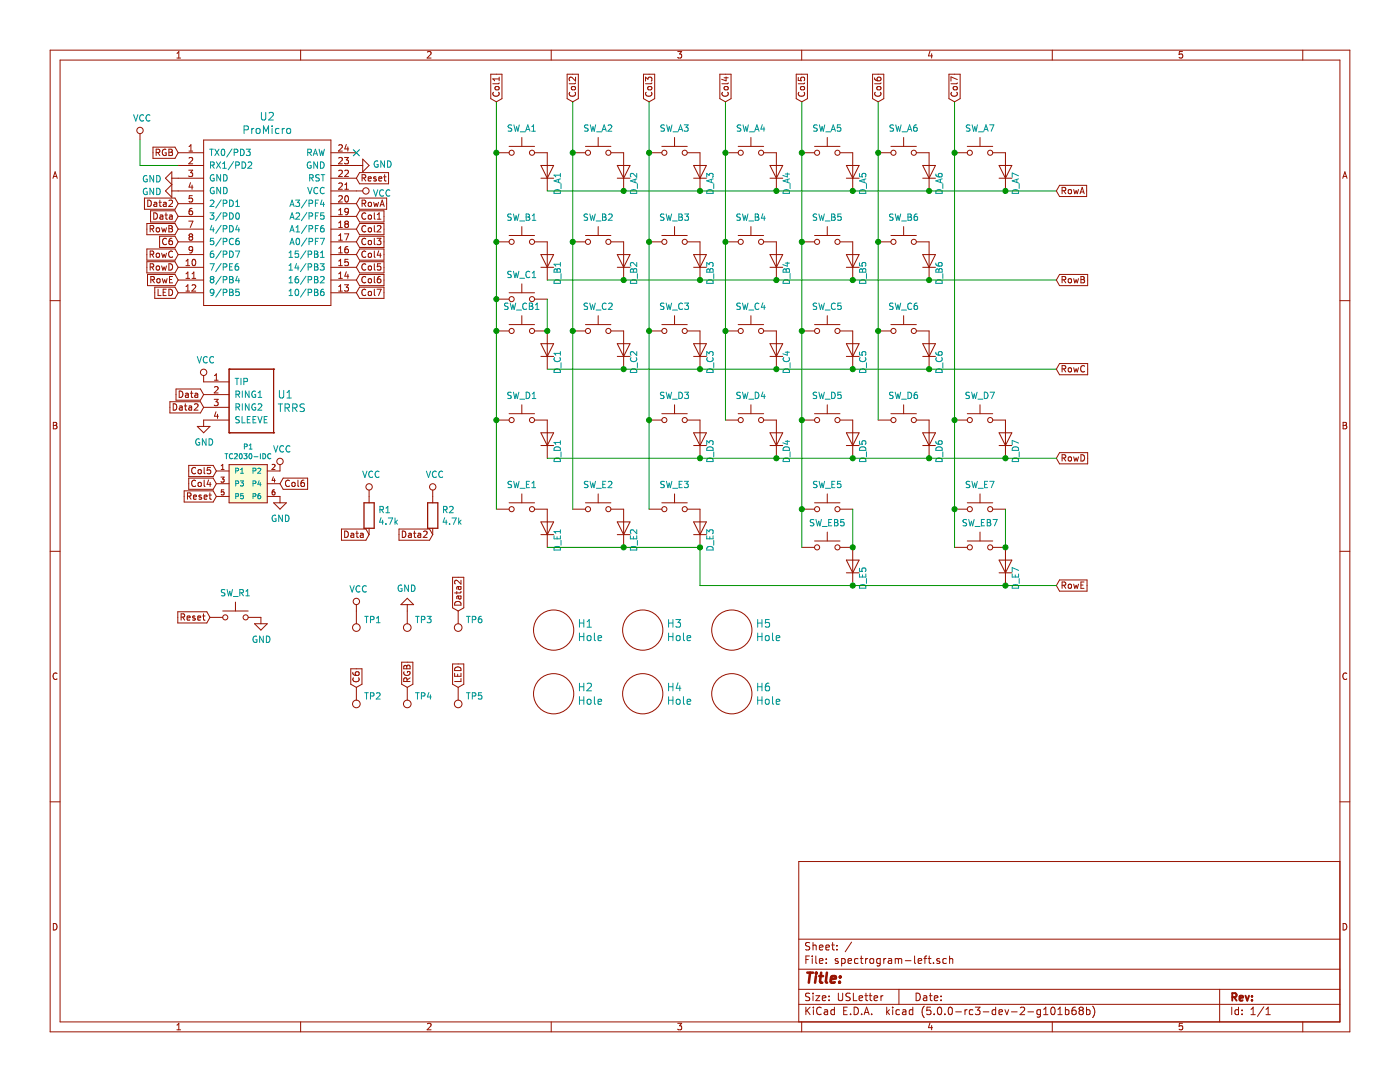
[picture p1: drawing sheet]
<svg xmlns="http://www.w3.org/2000/svg" width="279mm" height="216mm" viewBox="0 0 279 216" stroke-linecap="round" stroke-linejoin="round" font-family="sans-serif">
<g fill="none" stroke="#981200" stroke-width=".2">
<path d="M10 10h259.4v195.9h-259.4zM12 12h255.4v191.9h-255.4zM35.3 11.6h.7M35.3 10.6l.4-.3v1.3M60 10v2M85.3 10.4l.5-.1 .2 .3-.8 1h.8M97.9 14.8h2.3v4.9l-1.1 .6-1.2-.6zM98.5 18.4a.56 .56 0 0 0 .5 .8 .56 .56 0 0 0 .5-.8M98.9 17.3h.6l.1 .5-.2 .1h-.5l-.1-.2zM99.6 15.4v.7M99.6 16.5l-.2 .2h-1.1M99.6 15.7h-1.3l.4 .4"/>
<path d="M110 10v2M113.2 14.8h2.2v4.9l-1.1 .6-1.1-.6zM113.7 18.4a.56 .56 0 0 0 .5 .8 .56 .56 0 0 0 .5-.8M114.1 17.4l.1-.1h.5l.1 .5-.2 .1h-.5zM114.9 16.5l-.2 .2h-1.1M114.9 15.4v.8l-1-.8-.3 .2 .1 .5M128.4 14.8h2.3v4.9l-1.2 .6-1.1-.6zM128.8 16.2v-.8l.5 .4 .1-.4h.6l.1 .2-.1 .6M129 18.4a.56 .56 0 0 0 .5 .8 .56 .56 0 0 0 .5-.8M129.3 17.4l.2-.1h.5v.5l-.1 .1h-.5zM130.1 16.5l-.2 .2h-1.1M135.3 10.3h.7l-.4 .5 .4 .1v.6l-.2 .1-.5-.1"/>
<path d="M143.7 14.8h2.2v4.9l-1.1 .6-1.1-.6zM144.2 18.4a.56 .56 0 0 0 .5 .8 .56 .56 0 0 0 .5-.8M144.5 15.5h.8M144.6 17.4l.1-.1h.5l.1 .5-.2 .1h-.5zM144.9 15.3v.8l-.9-.3M145.3 16.5l-.1 .2h-1.1M158.9 14.8h2.2v4.9l-1.1 .6-1.1-.6zM159.3 15.4v.7h.6l-.1-.2 .1-.5h.6l.1 .2-.1 .5M159.4 18.4a.56 .56 0 0 0 .5 .8 .56 .56 0 0 0 .6-.8M159.8 17.4l.2-.1h.5v.5l-.1 .1h-.5zM160 10v2M160.6 16.5l-.2 .2h-1.1"/>
<path d="M174.1 14.8h2.3v4.9l-1.1 .6-1.2-.6zM174.5 15.5v.2a.79 .79 0 0 0 1.3 .2l-.1-.5h-.5l-.2 .5 .3 .2M174.7 18.4a.56 .56 0 0 0 .5 .8 .56 .56 0 0 0 .5-.8M175 17.4l.2-.1h.5l.1 .5-.2 .1h-.5zM175.8 16.5l-.2 .2h-1.1M185.6 10.2l-.3 1h.8M185.9 10.7v.9M189.4 14.8h2.2v4.9l-1.1 .6-1.1-.6zM189.9 18.4a.56 .56 0 0 0 .5 .8 .56 .56 0 0 0 .5-.8M190.3 17.4l.1-.1h.5l.1 .5-.2 .1h-.5zM191.1 16.5l-.2 .2h-1.1M191.1 15.9l-1.3-.6v.9"/>
<path d="M210 10v2M236 10.3h-.6l-.1 .6 .2-.1h.4l.1 .7-.2 .1-.5-.1M260 10v2M10.6 35.6l.4-1.3 .4 1.3M10.7 35.2h.6M27.9 26.7v1.2M28.8 39.5h6.1l.7 1.1-.7 1.2h-6.1zM29.5 39.9a.64 .64 0 0 1 .7 .7 .64 .64 0 0 1-.7 .6zM30.5 29.4h4.4l.7 1.1-.7 1.1h-4.4zM31.2 30.4l.7-.1v-.4l-.7-.1v1.2M31.5 30.4l.4 .6M31.9 39.9v1.1l.3 .2"/>
<path d="M33.1 29.8a.59 .59 0 0 0-.7 .6 .59 .59 0 0 0 .7 .6l.1-.5h-.3M33.7 29.8h.4l.3 .2-.3 .4 .3 .2-.1 .4h-.6zM33.7 30.4h.4M34.3 38.1h6.3M34.3 35.6h6.3M34.3 34.3v5.1l-1.3-1.3 1.3-1.3-1.3-1.2zM35.6 30.5h5M35.6 33h5M37.7 34h.8l-.5 .4 .4 .2 .1 .4-.3 .2-.5-.1M37.7 30.1h.8M37.7 29.2l.4-.3v1.2M37.7 31.5l.5-.1 .3 .4-.8 .9h.8"/>
<path d="M38 36.4l-.3 .9h.8M38.3 36.9v.9M38.4 39h-.6l-.1 .6 .5-.1 .3 .3v.3l-.3 .2-.5-.1M40.6 27.9h25.4v33.1h-25.4zM66 30.5h5.1M66 33h6.4M66 38.1h6.4M66 35.6h5.1M67.6 29l.5-.1 .2 .3-.8 .9h.8M67.6 31.5l.5-.1 .2 .4-.8 .9h.8M67.6 39.2l.5-.2 .2 .4-.8 .9h.8M67.6 34.1l.5-.1 .2 .3-.8 .9h.8"/>
<path d="M67.6 36.6l.5-.1 .2 .4-.8 .9h.8M68.8 31.4h.7l-.4 .5 .4 .1v.5l-.2 .2-.5-.1M68.8 34.1l.5-.1 .2 .3-.7 .9h.7M68.8 37.8h.7M68.8 36.9l.4-.4v1.3M68.9 39.2l.2-.2a.67 .67 0 0 1 .5 .7 .67 .67 0 0 1-.5 .6l-.3-.5zM69.1 28.8l-.3 .9h.8M69.4 29.3v.8M71.8 34.4h5.7v2.3h-5.7l-.7-1.1zM71.8 39.5h5.4v2.3h-5.4l-.7-1.2zM72.3 35.5l.6-.1v-.4l-.6-.2v1.3M72.4 31.7l1.3 1.3-1.3 1.3z"/>
<path d="M72.6 35.5l.4 .6M73.5 35.7l.6-.1-.1-.3h-.3l-.2 .2v.6h.5M75.1 35.3h-.3l-.2 .2v.1l.5 .2v.3h-.5M75.6 35.7l.6-.1-.1-.3h-.3l-.2 .2 .1 .6h.4M76.6 35.3h.5M76.8 34.8v1.1l.3 .2M99.1 30.5h2.5M101.6 29.2h5.1M104.1 27.4v1.8M106.7 30.5h2.5v7.6M107.9 33h2.6l-1.3 2.6zM107.9 35.6h2.6"/>
<path d="M114.3 30.5h2.5M116.8 29.2h5.1M119.4 27.4v1.8M121.9 30.5h2.6v7.6M123.2 33h2.5l-1.2 2.6zM123.2 35.6h2.5M129.5 30.5h2.6M132.1 29.2h5.1M134.6 27.4v1.8M137.2 30.5h2.5v7.6M138.4 33h2.6l-1.3 2.6zM138.4 35.6h2.6"/>
<path d="M144.8 30.5h2.5M147.3 29.2h5.1M149.9 27.4v1.8M152.4 30.5h2.5v7.6M153.7 33h2.5l-1.3 2.6zM153.7 35.6h2.5M160 30.5h2.6M162.6 29.2h5M165.1 27.4v1.8M167.6 30.5h2.6v7.6M168.9 33h2.5l-1.2 2.6zM168.9 35.6h2.5"/>
<path d="M175.3 30.5h2.5M177.8 29.2h5.1M180.3 27.4v1.8M182.9 30.5h2.5v7.6M184.1 33h2.6l-1.3 2.6zM184.1 35.6h2.6M190.5 30.5h2.5M193 29.2h5.1M195.6 27.4v1.8M198.1 30.5h2.6v7.6M199.4 33h2.5l-1.2 2.6zM199.4 35.6h2.5"/>
<path d="M211.5 37h5.4v2.2h-5.4l-.7-1.1zM212 38l.6-.1v-.4l-.6-.1v1.3M212.3 38l.4 .7M213.2 37.9l.2-.1 .4 .1v.5l-.1 .2-.5-.1zM214.3 37.8l.2 .9 .3-.7 .2 .7 .2-.9M215.5 38.7l.5-1.3 .4 1.3M215.7 38.3h.6M268 35.6l.4-1.3 .4 1.3M268.1 35.2h.6M10 60h2M29.3 52.2h5.6l.7 1.1-.7 1.2h-5.6zM29.3 49.7h5.6l.7 1.1-.7 1.1h-5.6z"/>
<path d="M29.3 44.6h5.6l.7 1.1-.7 1.1h-5.6zM29.4 54.8h5.5l.7 1.1-.7 1.1h-5.5zM30 45.7l.6-.1v-.5l-.6-.1v1.3M30 50.7h.6v-.5l-.6-.1v1.3M30 53.3l.6-.1v-.4l-.6-.2v1.3M30 42.1h4.9l.7 1.1-.7 1.1h-4.9zM30.1 55.8l.7-.1v-.4l-.7-.1v1.2M30.3 45.7l.4 .6M30.3 50.7l.4 .7M30.3 53.3l.4 .6M30.4 55.8l.4 .6M30.7 42.5a.64 .64 0 0 1 .7 .6 .64 .64 0 0 1-.7 .6z"/>
<path d="M30.8 40.4h.4l.1 .8M30.9 57.3h4l.7 1.1-.7 1.1h-4zM31.3 45.5l.3-.1 .3 .3-.2 .5-.3 .1-.2-.2zM31.3 50.6l.3-.1 .3 .2-.2 .6-.3 .1-.2-.3zM31.3 53.1h.3l.3 .2-.2 .5-.3 .1-.2-.2zM31.3 40.7l-.6 .2 .1 .2h.5M31.4 55.7h.5v.7h-.4l-.2-.2zM31.5 57.7v1.3h.7M31.7 40.4h.5M31.9 47.1h3l.7 1.2-.7 1.1h-3zM32 43h.4l.1 .7M32.3 45.4l.2 .9 .2-.6 .3 .6 .2-.9"/>
<path d="M32.3 50.5l.2 .9 .2-.7 .3 .7 .2-.9M32.3 53.1l.2 .8 .2-.6 .3 .6 .2-.8M32.4 55.6l.2 .8 .3-.6 .2 .6 .3-.8M32.5 43.2l-.4 .1-.2 .1 .1 .3h.5M32.6 58.3h.4M32.6 40.4h.5l.1 .8M32.9 42.9h.5M33.1 42.5v1.1l.3 .1M33.2 57.7h-.6v1.3h.6M33.2 40.7h-.5l-.1 .2 .1 .3 .5-.1M33.2 47.7a.56 .56 0 0 0-.8 .5 .56 .56 0 0 0 .8 .5M33.7 40.1l.5-.2 .2 .4-.7 .9h.7"/>
<path d="M33.7 45h.4l.3 .3-.3 .3 .3 .2-.1 .4-.6 .1zM33.7 52.6a.64 .64 0 0 1 .7 .7 .64 .64 0 0 1-.7 .6zM33.7 57.7a.64 .64 0 0 1 .7 .6 .64 .64 0 0 1-.7 .7zM33.7 45.6h.4M33.8 43h.5l.1 .7M33.8 55.8h.5M34.3 47.5h-.2a.79 .79 0 0 0-.1 1.3l.4-.1v-.5l-.4-.2-.3 .3M34.4 43.2l-.4 .1-.2 .1v.3h.6M34.4 50.2a.56 .56 0 0 0-.8 .5 .56 .56 0 0 0 .8 .5M34.4 55.2h-.6v1.2h.6M35.6 53.3h5M35.6 55.9h5"/>
<path d="M35.6 58.4h5M35.6 50.8h5M35.6 48.3h5M35.6 45.7h5M35.6 43.2h5M35.6 40.6h5M37.1 53h.7M37.1 52.1l.4-.4v1.3M37.1 54.6l.4-.3v1.2M37.1 57.2l.4-.4v1.3M37.1 55.5h.7M37.1 58.1h.7"/>
<path d="M37.7 44.1h.8l-.5 1.3M38 47.2l-.3 .2v.3l.3 .2h.3l.2-.2v-.3l-.3-.2M38 47.2l-.3-.2 .3-.3h.2l.3 .2-.3 .3M38 47.2h.2M38.3 56.9l.5-.1 .3 .4-.8 .9h.8M38.3 55.5h.8M38.3 54.6l.4-.3v1.2M38.3 41.6h-.2a.79 .79 0 0 0-.1 1.2h.3l.2-.5-.3-.2h-.2l-.3 .2M38.5 51.9l.1-.2a.67 .67 0 0 1 .5 .7 .67 .67 0 0 1-.5 .6l-.3-.5zM38.5 49.8l-.3 .2-.4-.1-.1-.1 .1-.5 .4-.1 .3 .3-.2 .8-.5 .2M66 53.3h5.1M66 55.9h5.1"/>
<path d="M66 58.4h5.1M66 50.8h5.1M66 48.3h5.1M66 45.7h5.1M66 43.2h5.1M66 40.6h5.1M67.6 53h.7M67.6 55.5h.7M67.6 58.1h.7M67.6 41.9l.4-.3v1.2M67.6 44.5l.4-.4v1.3M67.6 47l.4-.3v1.2"/>
<path d="M67.6 49.6l.4-.4v1.3M67.6 52.1l.4-.4v1.3M67.6 54.6l.4-.3v1.2M67.6 57.2l.4-.4v1.3M67.6 50.5h.7M67.6 47.9h.7M67.6 45.4h.7M67.6 42.8h.7M68.8 56.8h.7l-.4 .5 .4 .1v.5l-.2 .2-.5-.1M68.8 46.7h.8l-.5 1.2M69.1 44.7l-.3-.3 .3-.3h.2l.2 .3-.2 .3M69.1 44.7l-.3 .2 .1 .4 .2 .1 .3-.1 .1-.1v-.3l-.2-.2"/>
<path d="M69.1 44.7h.2M69.1 54.2l-.3 .9h.8M69.4 49.2l-.4 .1-.2 .5 .1 .5 .5 .1 .1-.2-.1-.4-.3-.1-.3 .2M69.4 54.7v.8M69.5 51.7h-.6l-.1 .6 .5-.1 .2 .3v.3l-.2 .2-.5-.1M69.5 42.1l-.2 .3-.4-.1-.1-.2 .1-.4 .4-.1 .2 .1a.84 .84 0 0 1-.3 1.1h-.3M71.8 57.3h4.8v2.2h-4.8l-.7-1.1zM71.8 52.2h4.8v2.3h-4.8l-.7-1.2zM71.8 49.7h4.8v2.2h-4.8l-.7-1.1zM71.8 42.1h4.8v2.2h-4.8l-.7-1.1zM71.8 44.6h4.8v2.2h-4.8l-.7-1.1zM71.8 47.1h4.8v2.3h-4.8l-.7-1.1z"/>
<path d="M71.8 54.8h4.8v2.2h-4.8l-.7-1.1zM72.3 40.6l.6-.1v-.4l-.6-.2v1.3M72.6 40.6l.4 .6M73 42.6a.56 .56 0 0 0-.8 .5 .56 .56 0 0 0 .8 .5M73 45.1a.56 .56 0 0 0-.8 .5 .56 .56 0 0 0 .8 .6M73 47.7a.56 .56 0 0 0-.8 .5 .56 .56 0 0 0 .8 .5M73 50.2a.56 .56 0 0 0-.8 .5 .56 .56 0 0 0 .8 .5M73 52.8a.56 .56 0 0 0-.8 .5 .56 .56 0 0 0 .8 .5M73 55.3a.56 .56 0 0 0-.8 .5 .56 .56 0 0 0 .8 .5M73 57.8a.56 .56 0 0 0-.8 .5 .56 .56 0 0 0 .8 .6M73.5 40.5l.2-.1 .4 .1v.5l-.1 .1h-.5zM73.5 45.6l.2-.2 .4 .2v.5l-.1 .1h-.5z"/>
<path d="M73.5 48.1l.2-.1 .4 .1v.5l-.1 .2-.5-.1zM73.5 53.2l.2-.1 .4 .1v.5l-.1 .1h-.5zM73.5 58.3l.2-.2 .4 .2v.5l-.1 .1h-.5zM73.6 55.7l.3-.1 .2 .2v.4l-.2 .2-.4-.2zM73.6 43l.3-.1 .2 .2v.4l-.2 .2-.4-.2zM73.6 50.6l.3-.1 .2 .2v.4l-.2 .3-.4-.3zM74.6 40.4l.2 .8 .3-.6 .2 .6 .2-.8M74.7 42.5v1.1l.2 .1M74.7 45v1.1l.2 .2M74.7 47.5v1.1l.2 .2M74.7 50.1v1.1l.2 .2M74.7 52.6v1.1l.2 .2"/>
<path d="M74.7 55.2v1.1l.2 .1M74.7 57.7v1.1l.2 .2M75.2 47.5h.8l-.4 .5 .4 .2v.5l-.2 .1-.6-.1M75.2 57.7h.9l-.6 1.3M75.3 45.1l.5-.1 .2 .4-.8 .9h.8M75.3 43.7h.7M75.3 42.8l.4-.3v1.2M75.6 50l-.3 .9h.8M75.8 41.2l.5-1.3 .4 1.3M75.9 55.2h-.2a.79 .79 0 0 0-.2 1.2l.5-.1v-.5l-.5-.1-.2 .2M75.9 50.5v.9M76 52.6h-.6l-.1 .6 .2-.1 .5 .1v.6l-.2 .1-.5-.1"/>
<path d="M76 40.8h.6M99.1 48.3h2.5M99.1 59.7h2.5M101.6 58.4h5.1M101.6 47h5.1M104.1 45.2v1.8M104.1 56.6v1.8M106.7 48.3h2.5v7.6M106.7 59.7h2.5M107.9 53.3h2.6M107.9 50.8h2.6l-1.3 2.5zM114.3 48.3h2.5"/>
<path d="M116.8 47h5.1M119.4 45.2v1.8M121.9 48.3h2.6v7.6M123.2 53.3h2.5M123.2 50.8h2.5l-1.2 2.5zM129.5 48.3h2.6M132.1 47h5.1M134.6 45.2v1.8M137.2 48.3h2.5v7.6M138.4 53.3h2.6M138.4 50.8h2.6l-1.3 2.5zM144.8 48.3h2.5"/>
<path d="M147.3 47h5.1M149.9 45.2v1.8M152.4 48.3h2.5v7.6M153.7 53.3h2.5M153.7 50.8h2.5l-1.3 2.5zM160 48.3h2.6M162.6 47h5M165.1 45.2v1.8M167.6 48.3h2.6v7.6M168.9 53.3h2.5M168.9 50.8h2.5l-1.2 2.5zM175.3 48.3h2.5"/>
<path d="M177.8 47h5.1M180.3 45.2v1.8M182.9 48.3h2.5v7.6M184.1 53.3h2.6M184.1 50.8h2.6l-1.3 2.5zM211.5 54.8h5.6v2.2h-5.6l-.7-1.1zM212 55.8l.6-.1v-.4l-.6-.1v1.2M212.3 55.8l.4 .6M213.3 55.7l.3-.1 .2 .2v.4l-.2 .2-.4-.2zM214.3 55.6l.2 .8 .3-.6 .2 .6 .2-.8M215.7 55.2l.6 .1 .1 .2-.2 .3 .3 .2-.2 .4h-.6zM215.7 55.8h.5"/>
<path d="M267.4 60h2M35.1 77.6h4.9l.6 1.1-.6 1.2h-4.9zM35.8 78a.64 .64 0 0 1 .7 .7 .64 .64 0 0 1-.7 .6zM37 78.5h.5l.1 .8M37.6 78.8h-.4l-.2 .2v.2h.6M38 78.5h.5M38.2 78v1.1l.3 .2M38.9 78.5h.5l.1 .8M39.5 78.8h-.5l-.1 .2v.2h.6M40.6 74.9v1.3h5.1M40.6 78.7h5.1M42.7 79.7h.8l-.4 .5 .4 .1v.4l-.2 .2-.6-.1"/>
<path d="M42.8 77.3l.5-.2 .2 .4-.8 .9h.8M42.8 75.9h.7M42.8 75l.4-.4v1.3M45.7 73.7h.1M45.7 73.7v12.7M45.7 73.7h8.9M54.6 73.7h.1M54.6 73.7v12.7M99.1 66h2.5M101.6 64.8h5.1M104.1 63v1.8M106.7 66h2.5v7.7"/>
<path d="M107.9 71.1h2.6M107.9 68.6h2.6l-1.3 2.5zM114.3 66h2.5M116.8 64.8h5.1M119.4 63v1.8M121.9 66h2.6v7.7M123.2 71.1h2.5M123.2 68.6h2.5l-1.2 2.5zM129.5 66h2.6M132.1 64.8h5.1M134.6 63v1.8M137.2 66h2.5v7.7"/>
<path d="M138.4 71.1h2.6M138.4 68.6h2.6l-1.3 2.5zM144.8 66h2.5M147.3 64.8h5.1M149.9 63v1.8M152.4 66h2.5v7.7M153.7 71.1h2.5M153.7 68.6h2.5l-1.3 2.5zM160 66h2.6M162.6 64.8h5M165.1 63v1.8M167.6 66h2.6v7.7"/>
<path d="M168.9 71.1h2.5M168.9 68.6h2.5l-1.2 2.5zM175.3 66h2.5M177.8 64.8h5.1M180.3 63v1.8M182.9 66h2.5v7.7M184.1 71.1h2.6M184.1 68.6h2.6l-1.3 2.5zM211.5 72.5h5.6v2.3h-5.6l-.7-1.1zM212 73.6l.6-.1v-.4l-.6-.2v1.3M212.3 73.6l.4 .6M213.2 73.5l.2-.1 .4 .1v.5l-.1 .2-.5-.1z"/>
<path d="M214.3 73.4l.2 .8 .3-.6 .2 .6 .2-.8M216.5 73.1a.56 .56 0 0 0-.8 .1 .56 .56 0 0 0 0 .7l.4 .3 .4-.1M10.6 84.3h.5l.2 .2-.2 .4 .3 .2-.2 .5h-.6zM10.6 84.9h.5M33.9 80.2h6.1l.6 1.1-.6 1.1h-6.1zM34.6 80.6a.64 .64 0 0 1 .7 .6 .64 .64 0 0 1-.7 .6zM35.8 81.1h.5l.1 .7M36.4 81.3l-.6 .2v.3h.6M36.8 97.9h5.7l.7 1.2-.7 1.1h-5.7zM36.8 81h.5M37 80.6v1.1l.3 .1M37.4 99l.7-.1v-.4l-.7-.2v1.3"/>
<path d="M37.7 95.4h4.8l.7 1.1-.7 1.1h-4.8zM37.7 92.9h4.8l.7 1.1-.7 1.1h-4.8zM37.7 81.1h.5l.1 .7M37.7 99l.4 .6M38.3 81.3l-.5 .1-.2 .1 .2 .3h.5M38.6 99.2l.6-.1v-.3h-.4l-.2 .2 .1 .6h.5M38.8 80.7l.5-.1 .2 .3-.8 .9h.8M39 93.4a.56 .56 0 0 0-.8 .5 .56 .56 0 0 0 .8 .5M39 95.9a.56 .56 0 0 0-.8 .5 .56 .56 0 0 0 .8 .6M39.4 85.1h2.5l-1.3 1.3zM39.6 93.8l.2-.1 .3 .1 .1 .5-.1 .2-.5-.1zM39.6 96.4l.2-.2 .3 .2 .1 .5-.1 .1h-.5z"/>
<path d="M40.2 98.8h-.3l-.2 .2 .1 .1 .4 .2v.3h-.5M40.6 81.3h5.1M40.7 99.2l.6-.1v-.3h-.4l-.2 .2 .1 .6h.5M40.7 93.3v1.1l.2 .1M40.7 95.8v1.1l.2 .2M41.6 95.8l-.3 .8h.8M41.7 98.8h.5M41.9 98.3v1.1l.3 .2M41.9 96.2v.9M42 93.3h-.6l-.1 .6 .2-.1 .5 .1v.5l-.2 .1-.5-.1M43.1 82.2l-.3 .9h.8M43.2 94h2.5"/>
<path d="M43.2 96.5h2.5M43.2 99.1h2.5M43.4 82.7v.8M44.1 95.2h.6l-.3 .4 .3 .2v.3l-.2 .1-.4-.1M44.1 93.7h.6M44.1 92.9l.3-.2v1M44.7 97.7h-.5l-.1 .5h.5l.1 .5-.2 .1-.4-.1M45.7 86.4h.1M45.7 83.8h-5.1v1.3M45.7 92.7h7.6v7.6h-7.6zM45.7 86.4h8.9M53.3 96.5h2.6"/>
<path d="M53.3 99.1h2.6v1.2M54.3 92.7h.4l.2 .2-.6 .8h.6M54.6 95.1l-.3 .8h.6M54.6 86.4h.1M54.8 97.7a.4 .4 0 0 0-.5 .5l.1 .5h.4v-.5l-.3-.1-.2 .2M54.8 95.5v.7M55.9 92.7v1.3h-2.6M56.5 95.4h4.9v2.2h-4.9l-.6-1.1zM57.8 95.9a.56 .56 0 0 0-.8 .5 .56 .56 0 0 0 .8 .6M58.3 96.4l.2-.2 .4 .2v.5l-.1 .1h-.5zM59.5 95.8v1.1l.1 .2M60.7 95.8h-.3a.79 .79 0 0 0-.1 1.3l.4-.1v-.6l-.4-.1-.3 .2"/>
<path d="M73.7 97.8v2.5M86.4 97.8v2.5M99.1 83.8h2.5M101.6 82.5h5.1M104.1 80.8v1.7M104.1 98.6v1.7M106.7 83.8h2.5v7.6M107.9 86.4h2.6l-1.3 2.5zM107.9 88.9h2.6M119.4 98.6v1.7M129.5 83.8h2.6M132.1 82.5h5.1"/>
<path d="M134.6 80.8v1.7M134.6 98.6v1.7M137.2 83.8h2.5v7.6M138.4 86.4h2.6l-1.3 2.5zM138.4 88.9h2.6M144.8 83.8h2.5M147.3 82.5h5.1M149.9 80.8v1.7M152.4 83.8h2.5v7.6M153.7 86.4h2.5l-1.3 2.5zM153.7 88.9h2.5M160 83.8h2.6"/>
<path d="M162.6 82.5h5M165.1 80.8v1.7M165.1 98.6v1.7M167.6 83.8h2.6v7.6M168.9 86.4h2.5l-1.2 2.5zM168.9 88.9h2.5M175.3 83.8h2.5M177.8 82.5h5.1M180.3 80.8v1.7M182.9 83.8h2.5v7.6M184.1 86.4h2.6l-1.3 2.5zM184.1 88.9h2.6"/>
<path d="M190.5 83.8h2.5M193 82.5h5.1M195.6 80.8v1.7M195.6 98.6v1.7M198.1 83.8h2.6v7.6M199.4 86.4h2.5l-1.2 2.5zM199.4 88.9h2.5M211.5 90.3h5.6v2.3h-5.6l-.7-1.2zM212 91.4l.6-.1v-.4l-.6-.2v1.3M212.3 91.4l.4 .6M213.3 91.2h.3l.2 .2v.4l-.2 .2-.4-.2zM214.3 91.2l.2 .8 .3-.6 .2 .6 .2-.8"/>
<path d="M215.7 90.7a.64 .64 0 0 1 .8 .7 .64 .64 0 0 1-.8 .6zM268 84.3h.5l.2 .2-.2 .4 .3 .2-.2 .5h-.6zM268 84.9h.5M10 110h2M54.6 100.3h2.5l-1.2 1.3zM68.1 105.6h4.9l.7 1.1-.7 1.1h-4.9zM68.8 106a.64 .64 0 0 1 .7 .6 .64 .64 0 0 1-.7 .6zM70.1 106.5h.4l.1 .7M70.6 106.7l-.4 .1-.2 .1 .1 .3h.5M71 106.4h.5M71.2 106v1.1l.3 .1M71.9 106.5h.5l.1 .7"/>
<path d="M72.5 106.7l-.4 .1-.2 .1v.3h.6M73.7 105.4v1.3M79.6 105.6h6.1l.7 1.1-.7 1.1h-6.1zM80.3 106a.64 .64 0 0 1 .7 .6 .64 .64 0 0 1-.7 .6zM81.3 119.4l1.2 1.2h-2.5zM81.6 106.5h.4l.1 .7M82.1 106.7l-.6 .2 .1 .3h.5M82.5 106.4h.5M82.7 106v1.1l.3 .1M83.4 106.5h.5l.1 .7M84 106.7l-.5 .1-.1 .1 .1 .3h.5M84.5 106.1l.5-.1 .2 .3-.7 .9h.7"/>
<path d="M86.4 105.4v1.3M90.3 115.2h2.3v6.1l-1.2 .6-1.1-.6zM91.2 118v.5M91.5 117v.5l.2 .2 .2-.1v-.6M91.5 118.9v.5l.2 .1h.2v-.6M92 115.8v.8l-.9-.8-.4 .2 .2 .5M92 118l-.2 .3h-1.1M92 118.9l-.8 .1v.5M92 117l-.8 .1v.5M99.1 101.6h2.5M101.6 100.3h5.1M106.7 101.6h2.5v7.6"/>
<path d="M107.9 106.7h2.6M107.9 104.1h2.6l-1.3 2.6zM114.3 101.6h2.5M116.8 100.3h5.1M121.9 101.6h2.6v7.6M123.2 106.7h2.5M123.2 104.1h2.5l-1.2 2.6zM129.5 101.6h2.6M132.1 100.3h5.1M137.2 101.6h2.5v7.6M138.4 106.7h2.6M138.4 104.1h2.6l-1.3 2.6z"/>
<path d="M160 101.6h2.6M160 109.2h2.6M162.6 100.3h5M162.6 107.9h5M165.1 106.2v1.7M167.6 109.2h2.6v7.6M167.6 101.6h2.6M168.9 114.3h2.5M168.9 111.8h2.5l-1.2 2.5zM190.5 101.6h2.5M190.5 109.2h2.5M193 100.3h5.1"/>
<path d="M193 107.9h5.1M195.6 106.2v1.7M198.1 109.2h2.6v7.6M198.1 101.6h2.6M199.4 114.3h2.5M199.4 111.8h2.5l-1.2 2.5zM211.5 115.7h5.4v2.3h-5.4l-.7-1.2zM212 116.8l.6-.1v-.4l-.6-.2v1.3M212.3 116.8l.4 .6M213.2 116.7l.2-.1 .4 .1v.5l-.1 .1h-.5zM214.3 116.6l.2 .8 .3-.6 .2 .6 .2-.8M215.7 116.7h.5"/>
<path d="M216.3 116.1h-.6v1.3h.6M267.4 110h2M11.4 134.4a.62 .62 0 0 0-.9 .4 .62 .62 0 0 0 .7 .8l.2-.1M35.5 122.1h5.8l.6 1.1-.6 1.1h-5.8zM36.1 123.1l.7-.1v-.4l-.7-.1v1.2M36.4 123.1l.5 .6M37.3 123.3l.6-.1v-.2l-.4-.1-.2 .2 .1 .6h.5M38.9 123l-.3-.1-.2 .2 .1 .2 .4 .1v.3h-.5M39.5 123.3l.6-.1-.1-.2-.4-.1-.1 .2v.6h.5M40.4 122.9h.5M40.6 122.5v1.1l.3 .1M41.9 123.2h2.5"/>
<path d="M44.4 121.9h5.1M47 120.1v1.8M49.5 123.2h2.6v1.3M50.8 124.5h2.5l-1.2 1.2zM70 133.5h2.2v3l-1.1 .7-1.1-.7zM70.4 134.2l.1 .4 .5 .2 .6-.1v-.5l-.1-.2-.5 .2-.1 .3 .2 .3M70.5 135.3a.56 .56 0 0 0 .5 .7 .56 .56 0 0 0 .6-.7M71.1 120.6v3.9M71.1 137.2v2.5M80.2 132.1h2.2v4.4l-1.1 .7-1.1-.7zM80.6 134a.59 .59 0 0 0 .6 .8 .59 .59 0 0 0 .6-.8h-.5v.2M80.6 132.9l.3-.1 .3 .2 .1-.2 .3-.1 .2 .3v.5h-1.2z"/>
<path d="M81.2 133v.5M81.2 136l-.1-.7h-.4l-.1 .7h1.2M81.3 120.6v3.9M81.3 137.2v2.5M81.8 135.3l-.6 .4M90.3 132.5h2.3v4l-1.2 .7-1.1-.7zM90.7 134.3v.7h1.3v-.7M90.9 120.1a.66 .66 0 0 1 .8 0 .66 .66 0 0 1 .3 .7h-1.3zM90.9 133.2a.67 .67 0 0 1 .8-.1 .67 .67 0 0 1 .3 .7h-1.3zM91.3 134.5v.5M91.4 121.9v2.6M91.4 137.2v2.5"/>
<path d="M92 135.4v.6h-1.3M268.8 134.4a.62 .62 0 0 0-.9 .4 .62 .62 0 0 0 .7 .8l.2-.1M10 160h2M267.4 160h2M267.4 171.9h-108v32M10.6 184.3a.65 .65 0 0 1 .8 .6 .65 .65 0 0 1-.8 .7zM159.4 197.4h108M159.4 193.4h108M159.4 187.4h108M160.8 191.5h.5M161.5 190.8h-.7v1.5M161.6 198.2h-.6l-.2 .3 .1 .3 .6 .3v.4l-.2 .2-.5-.1"/>
<path d="M161.6 188.1h-.6l-.2 .2 .1 .4 .6 .3v.4l-.2 .2-.5-.1M162.1 190.8v.1M162.1 191.3v1M162.3 188.1v1.5M162.3 198.2v.1M162.3 198.7v1M162.3 188.7l.2-.1h.3l.1 1M162.8 198.7h.8l-.8 1h.8M162.8 190.8v1.2l.2 .3M163.5 189.1l.7-.2v-.3h-.4l-.3 .2 .1 .7h.6M163.5 191.8l.7-.2v-.3h-.4l-.3 .2 .1 .7h.6M164.1 199.2l.7-.2-.1-.2-.4-.1-.2 .2 .1 .7h.5"/>
<path d="M164.8 189.1l.7-.2v-.3h-.5l-.2 .2 .1 .7h.6M164.9 192.1v.2M164.9 191.3v.2M165.5 198.8v.1M165.5 199.5v.2M166 188.6h.5M166.2 188.1v1.3l.3 .2M167 188.6v.2M167 189.4v.2M167.2 191.3h-.3l-.2 .2 .1 .2 .4 .1v.4h-.5M167.3 198.2v1.2l.3 .3h.3l.3-.3v-1.2M168 191.3h.4l.3 .2-.1 .6-.2 .2-.4-.1"/>
<path d="M168 191.3v1.5M169.2 191.8l.8-.2-.1-.3h-.4l-.3 .2 .1 .7h.6M169.7 198.2h-.6l-.3 .3 .1 .3 .7 .3v.4l-.2 .2-.6-.1M170 188l-1.3 1.9M170.3 198.2v1.5h.7M171.2 191.3h-.4l-.3 .2 .1 .6 .2 .2 .4-.1M171.4 199.2l.8-.2-.1-.2-.4-.1-.3 .2 .1 .7h.6M171.7 191.3h.5M171.9 190.8v1.2l.3 .3M172.6 198.7h.6M172.7 191.3v1M172.8 198.2v1.3l.4 .2"/>
<path d="M173.2 191.3h-.3l-.2 .2M173.5 198.7h.5M173.7 198.2v1.3l.3 .2M173.7 191.4l.2-.1 .4 .1v.7l-.2 .2-.4-.2zM174.4 199.2l.8-.2-.1-.2-.4-.1-.3 .2 .1 .7h.6M175.7 191.3h-.5l-.2 .2 .1 .7h.6M175.7 191.3v1.2l-.3 .3-.4-.1M175.8 198.7v1M176.2 198.7l-.4 .3M176.4 191.3v1M176.8 191.3l-.4 .2M177.3 191.3h.6l.1 1"/>
<path d="M178 191.6l-.6 .1-.2 .2 .2 .4 .6-.1M178.7 191.4l.4-.1 .2 .2M178.7 191.3v1M179.3 191.5a.36 .36 0 0 1 .3-.3 .36 .36 0 0 1 .4 .3v.8M179.3 191.5v.8M179.4 197.4v3M180.7 191.7h1.1M182.5 190.8v1.2l.2 .3M182.8 198.2a.75 .75 0 0 1 .9 .7 .75 .75 0 0 1-.9 .8zM183.2 191.8l.7-.2v-.3h-.5l-.2 .2 .1 .7h.6M184.3 198.8h.6l.1 .9M184.4 191.3h.5"/>
<path d="M184.9 190.8l-.3 .2v1.3M185 199l-.5 .1-.2 .2 .2 .4 .5-.1M185.2 191.3h.6M185.4 190.8v1.2l.4 .3M185.5 198.7h.5M185.7 198.2v1.3l.3 .2M186.3 192.1v.2M186.5 199.2l.7-.2-.1-.2-.4-.1-.2 .2v.7h.6M187.5 191.3h-.4l-.2 .2 .1 .2 .5 .1v.4h-.6M187.8 199.5v.2M187.8 198.8v.1M188.9 191.3h-.5l-.2 .2v.6l.2 .2 .5-.1"/>
<path d="M189.5 191.4l.2-.1h.4v1M189.5 190.8v1.5M243.4 197.4v6.5M268 184.3a.65 .65 0 0 1 .8 .6 .65 .65 0 0 1-.8 .7zM35.3 204.5l.4-.3v1.3M35.3 205.5h.7M60 203.9v2M85.3 204.3l.5-.1 .2 .3-.8 1h.8M110 203.9v2M135.3 204.2h.7l-.4 .5 .4 .1v.6l-.2 .1-.5-.1M159.4 200.4h108M160 203.9v2"/>
<path d="M160.8 201v1.5M161 201.6l.7 .9M161.7 201l-.9 .8M162.3 201v.1M162.3 201.5v1M163.9 201.1a.59 .59 0 0 0-.8 0 .59 .59 0 0 0-.1 .7 .56 .56 0 0 0 .3 .6 .56 .56 0 0 0 .6-.1M164.5 201.5h.6l.1 1M165.2 201.8l-.5 .1-.2 .2 .2 .4 .5-.1M166.5 201.5h-.4l-.3 .3 .1 .5 .2 .2 .4-.1M166.5 201v1.5M168.4 201.7h.5M169.1 201h-.7v1.5h.7"/>
<path d="M169.7 202.3v.2M170.5 201a.76 .76 0 0 1 .8 .7 .76 .76 0 0 1-.8 .8zM172 202.3v.2M172.5 202.5l.4-1.5 .6 1.5M172.6 202h.7M174 202.3v.2M177 201v1.5M177.1 201.9l.4 .6M177.5 201.5l-.5 .5M178.2 201v.1M178.2 201.5v1M179.5 201.5h-.4l-.3 .3 .1 .5 .2 .2 .4-.1"/>
<path d="M180.2 201.5h.5l.1 1M180.8 201.8l-.5 .1-.2 .2 .2 .4 .5-.1M182.2 201.5h-.5l-.2 .3v.5l.2 .2 .5-.1M182.2 201v1.5M184.5 200.8a1.71 1.71 0 0 0 0 2.2M185.6 204.1l-.3 1h.8M185.7 201h-.7l-.1 .7 .3-.2 .4 .1 .2 .2-.1 .5-.2 .2-.6-.2M185.9 204.6v.9M186.4 202.3v.2M187.2 201.1l.3-.1a.86 .86 0 0 1 .1 1.5 .79 .79 0 0 1-.4-1.4zM188.6 202.3v.2M189.4 201.1l.3-.1a.94 .94 0 0 1 0 1.5 .82 .82 0 0 1-.3-1.4z"/>
<path d="M190.7 201.9h1.2M192.6 201.5v1M193 201.5h-.3l-.1 .3M194.2 201.5h-.5l-.3 .3 .1 .5 .2 .2 .5-.1M194.6 201h1l-.5 .5 .4 .2v.6l-.2 .2-.7-.2M196.2 201.9h1.2M198.7 201.5h-.4l-.3 .3 .1 .5 .2 .2 .4-.1M198.7 201v1.5M199.4 202l.7-.2-.1-.3h-.4l-.2 .2v.7h.6M200.6 201.5l.3 1 .4-1M201.9 201.9h1.1M203.6 201.1l.6-.1 .3 .4-.9 1.1h.9"/>
<path d="M205.1 201.9h1.2M207.6 201.5h-.4l-.3 .3 .1 .5 .2 .2 .4-.1M207.6 201.5v1.2l-.3 .3-.3-.1M208.3 202.5h.8M208.3 201.4l.4-.4v1.5M209.9 201.1l.2-.1a.8 .8 0 0 1 .5 .7 .8 .8 0 0 1-.5 .8l-.2-.2-.2-.4zM210 203.9v2M211.1 202.5h.9M211.1 201.4l.5-.4v1.5M212.6 201.5h.5l.2 .3v.5l-.2 .2-.5-.1M212.6 201v1.5M214.6 201h-.4a1.16 1.16 0 0 0-.2 1.4l.5 .1 .2-.2 .1-.5-.3-.3-.5 .1-.1 .2"/>
<path d="M215.6 201.6l-.3-.3 .3-.3h.3l.3 .2-.3 .4M215.6 201.6l-.3 .3 .1 .4 .2 .2h.3l.3-.3v-.3l-.3-.3M215.6 201.6h.3M216.8 201.5h.5l.3 .3-.2 .6h-.6M216.8 201v1.5M218.1 200.8a1.71 1.71 0 0 1 0 2.2M236 204.2h-.6l-.1 .6 .2-.1h.4l.1 .7-.2 .1-.5-.1M245.8 201v1.5M247.2 201.5h-.5l-.2 .3 .1 .6h.6M247.2 201v1.5M247.9 202.3v.2M247.9 201.5v.2"/>
<path d="M249.7 202.5h.8M249.7 201.4l.4-.4v1.5M252.2 200.9l-1.2 1.9M252.7 202.5h.8M252.7 201.4l.4-.4v1.5M260 203.9v2"/>
<circle cx="27.9" cy="26" r=".64"/>
<circle cx="73" cy="38.1" r=".64"/>
<circle cx="102.1" cy="30.5" r=".51"/>
<circle cx="106.2" cy="30.5" r=".51"/>
<circle cx="117.3" cy="30.5" r=".51"/>
<circle cx="121.4" cy="30.5" r=".51"/>
<circle cx="132.6" cy="30.5" r=".51"/>
<circle cx="136.7" cy="30.5" r=".51"/>
<circle cx="147.8" cy="30.5" r=".51"/>
<circle cx="151.9" cy="30.5" r=".51"/>
<circle cx="163.1" cy="30.5" r=".51"/>
<circle cx="167.1" cy="30.5" r=".51"/>
<circle cx="178.3" cy="30.5" r=".51"/>
<circle cx="182.4" cy="30.5" r=".51"/>
<circle cx="193.5" cy="30.5" r=".51"/>
<circle cx="197.6" cy="30.5" r=".51"/>
<circle cx="102.1" cy="48.3" r=".51"/>
<circle cx="102.1" cy="59.7" r=".51"/>
<circle cx="106.2" cy="48.3" r=".51"/>
<circle cx="106.2" cy="59.7" r=".51"/>
<circle cx="117.3" cy="48.3" r=".51"/>
<circle cx="121.4" cy="48.3" r=".51"/>
<circle cx="132.6" cy="48.3" r=".51"/>
<circle cx="136.7" cy="48.3" r=".51"/>
<circle cx="147.8" cy="48.3" r=".51"/>
<circle cx="151.9" cy="48.3" r=".51"/>
<circle cx="163.1" cy="48.3" r=".51"/>
<circle cx="167.1" cy="48.3" r=".51"/>
<circle cx="178.3" cy="48.3" r=".51"/>
<circle cx="182.4" cy="48.3" r=".51"/>
<circle cx="40.6" cy="74.3" r=".64"/>
<circle cx="102.1" cy="66" r=".51"/>
<circle cx="106.2" cy="66" r=".51"/>
<circle cx="117.3" cy="66" r=".51"/>
<circle cx="121.4" cy="66" r=".51"/>
<circle cx="132.6" cy="66" r=".51"/>
<circle cx="136.7" cy="66" r=".51"/>
<circle cx="147.8" cy="66" r=".51"/>
<circle cx="151.9" cy="66" r=".51"/>
<circle cx="163.1" cy="66" r=".51"/>
<circle cx="167.1" cy="66" r=".51"/>
<circle cx="178.3" cy="66" r=".51"/>
<circle cx="182.4" cy="66" r=".51"/>
<circle cx="55.9" cy="92.1" r=".64"/>
<circle cx="73.7" cy="97.2" r=".64"/>
<circle cx="86.4" cy="97.2" r=".64"/>
<circle cx="102.1" cy="83.8" r=".51"/>
<circle cx="106.2" cy="83.8" r=".51"/>
<circle cx="132.6" cy="83.8" r=".51"/>
<circle cx="136.7" cy="83.8" r=".51"/>
<circle cx="147.8" cy="83.8" r=".51"/>
<circle cx="151.9" cy="83.8" r=".51"/>
<circle cx="163.1" cy="83.8" r=".51"/>
<circle cx="167.1" cy="83.8" r=".51"/>
<circle cx="178.3" cy="83.8" r=".51"/>
<circle cx="182.4" cy="83.8" r=".51"/>
<circle cx="193.5" cy="83.8" r=".51"/>
<circle cx="197.6" cy="83.8" r=".51"/>
<circle cx="102.1" cy="101.6" r=".51"/>
<circle cx="106.2" cy="101.6" r=".51"/>
<circle cx="117.3" cy="101.6" r=".51"/>
<circle cx="121.4" cy="101.6" r=".51"/>
<circle cx="132.6" cy="101.6" r=".51"/>
<circle cx="136.7" cy="101.6" r=".51"/>
<circle cx="163.1" cy="101.6" r=".51"/>
<circle cx="163.1" cy="109.2" r=".51"/>
<circle cx="167.1" cy="109.2" r=".51"/>
<circle cx="167.1" cy="101.6" r=".51"/>
<circle cx="193.5" cy="109.2" r=".51"/>
<circle cx="193.5" cy="101.6" r=".51"/>
<circle cx="197.6" cy="109.2" r=".51"/>
<circle cx="197.6" cy="101.6" r=".51"/>
<circle cx="45" cy="123.2" r=".51"/>
<circle cx="49" cy="123.2" r=".51"/>
<circle cx="71.1" cy="125.2" r=".76"/>
<circle cx="71.1" cy="120" r=".64"/>
<circle cx="81.3" cy="125.2" r=".76"/>
<circle cx="91.4" cy="125.2" r=".76"/>
<circle cx="110.5" cy="125.7" r="4"/>
<circle cx="110.5" cy="138.4" r="4"/>
<circle cx="128.3" cy="138.4" r="4"/>
<circle cx="128.3" cy="125.7" r="4"/>
<circle cx="146" cy="138.4" r="4"/>
<circle cx="146" cy="125.7" r="4"/>
<circle cx="71.1" cy="140.5" r=".76"/>
<circle cx="81.3" cy="140.5" r=".76"/>
<circle cx="91.4" cy="140.5" r=".76"/>
</g>
<g fill="none" stroke="#009596" stroke-width=".2">
<path d="M26.7 22.9l.4 1.3 .4-1.3M28.7 23a.56 .56 0 0 0-.8 .5 .56 .56 0 0 0 .8 .5M29.3 35.1a.59 .59 0 0 0-.7 .6 .59 .59 0 0 0 .7 .5l.1-.4h-.3M29.3 37.6a.59 .59 0 0 0-.7 .6 .59 .59 0 0 0 .7 .6l.1-.5h-.3M29.9 23a.56 .56 0 0 0-.8 .5 .56 .56 0 0 0 .8 .5M30.7 35v1.3l-.8-1.3v1.3M30.7 37.6v1.2l-.8-1.2v1.2M31.3 35a.64 .64 0 0 1 .7 .7 .64 .64 0 0 1-.7 .6zM31.3 37.6a.64 .64 0 0 1 .7 .6 .64 .64 0 0 1-.7 .6zM41.8 29.8h.8M42 33l.7-.1v-.5l-.7-.1v1.3M42.2 29.8v1.2"/>
<path d="M42.3 33l.4 .6M42.7 34.9a.59 .59 0 0 0-.7 .6 .59 .59 0 0 0 .7 .6v-.5h-.2M42.7 37.5a.59 .59 0 0 0-.7 .5 .59 .59 0 0 0 .7 .6v-.5h-.2M42.9 29.8l.8 1.2M43.2 32.3l.8 1.3M43.7 29.8l-.8 1.2M44 32.3l-.8 1.3M44 34.8v1.3l-.7-1.3v1.3M44 37.4v1.3l-.7-1.3v1.3M44.1 39.9l-1 1.6M44.3 29.9l.1-.1a.69 .69 0 0 1 .5 .6 .69 .69 0 0 1-.5 .6l-.3-.4zM44.4 33.6h.8"/>
<path d="M44.4 32.7l.4-.4v1.3M44.6 37.4a.64 .64 0 0 1 .7 .6 .64 .64 0 0 1-.7 .7zM44.6 34.8a.64 .64 0 0 1 .7 .7 .64 .64 0 0 1-.7 .6zM45.8 39.9a.64 .64 0 0 1 .8 .7 .64 .64 0 0 1-.8 .6zM46.3 29.7l-1.1 1.6M46.6 32.3l-1.1 1.6M46.7 30.4h.6l.2-.2-.1-.3-.7-.1v1.2M47 33l.7-.1 .1-.2-.1-.3-.7-.1v1.3M48 29.8a.64 .64 0 0 1 .7 .6 .64 .64 0 0 1-.7 .6zM48.3 32.3a.64 .64 0 0 1 .8 .6 .64 .64 0 0 1-.8 .7zM48.7 25.9l.8-.1v-.6l-.8-.1v1.5M49.1 29.8h.8l-.4 .5 .4 .1-.1 .6h-.4l-.3-.1"/>
<path d="M49.5 32.4l.5-.1 .2 .4-.7 .9h.7M50.2 25.6v1M50.7 25.6l-.5 .3M51.2 25.8l.2-.2 .4 .2 .1 .5-.1 .3h-.4l-.2-.1zM52.2 22.4v1.2l.3 .4h.3l.2-.4v-1.2M52.6 26.6v-1.5l.5 1.1 .5-1.1v1.5M53.7 22.6l.6-.2 .2 .2 .1 .3-1 1.1h1M54.3 25.1v.1M54.3 25.6v1M55.7 25.7l-.5-.1-.2 .3 .1 .7h.6M56.3 25.6v1M56.8 25.6l-.5 .3"/>
<path d="M57.3 25.8l.2-.2 .4 .2 .1 .5-.1 .3h-.4l-.2-.1zM59 39.9h.8l-.4 .5 .3 .1v.6l-.1 .1-.6-.1M61.2 39.9l-1.1 1.6M61.4 30.4l.7-.1v-.4l-.7-.1v1.2M61.4 37.4l.4 1.3 .5-1.3M61.7 30.4l.5 .6M61.8 35.5h.6l.1-.5-.7-.2v1.3M62 32.4a.59 .59 0 0 0-.7 .6 .59 .59 0 0 0 .7 .5l.1-.5h-.3M62.1 35.5l.4 .6M62.5 31l.4-1.2 .5 1.2M62.6 30.7h.6M63.4 32.3v1.3l-.8-1.3v1.3"/>
<path d="M63.4 37.5a.56 .56 0 0 0-.8 .5 .56 .56 0 0 0 .8 .5M63.6 39.9h-.7v1.3M63.7 29.8l.3 1.2 .2-.9 .2 .9 .3-1.2M63.7 34.9l-.5-.1-.2 .3 .1 .3 .6 .2v.4l-.2 .1h-.5M64 32.3a.64 .64 0 0 1 .7 .6 .64 .64 0 0 1-.7 .7zM64.1 34.8h.7M64.3 39.9l-.3 .9h.7M64.4 34.8v1.3M64.7 37.5a.56 .56 0 0 0-.8 .5 .56 .56 0 0 0 .8 .5M74.5 37.9l.5 1.2 .4-1.2M75.4 32.2a.59 .59 0 0 0-.7 .6 .59 .59 0 0 0 .7 .5l.1-.5h-.3M76.5 38a.56 .56 0 0 0-.8 .5 .56 .56 0 0 0 .8 .5"/>
<path d="M76.7 32.1v1.3l-.7-1.3v1.3M77.3 32.1a.64 .64 0 0 1 .8 .6 .64 .64 0 0 1-.8 .7zM77.8 38a.56 .56 0 0 0-.8 .5 .56 .56 0 0 0 .8 .5M102.1 25l-.4-.1-.3 .3 .1 .3 .6 .2v.4l-.2 .1-.5-.1M102.6 24.9l.3 1.3 .2-.9 .3 .9 .2-1.3M103.8 26.3h1M104.9 26.2l.4-1.3 .5 1.3M105 25.8h.6M106.1 26.2h.8M106.1 25.3l.4-.4v1.3M110.7 38a.67 .67 0 0 1 .8-.1 .67 .67 0 0 1 .3 .7h-1.2zM111.5 35.8v.6"/>
<path d="M111.8 34.6v.7M111.8 35.7l-1.2 .4 1.2 .4M111.8 35h-1.2l.3 .3M112 36.7v.9M117.4 25l-.5-.1-.3 .3 .2 .3 .5 .2v.4l-.2 .1-.5-.1M117.8 24.9l.3 1.3 .2-.9 .3 .9 .3-1.3M119.1 26.3h.9M120.1 26.2l.5-1.3 .4 1.3M120.3 25.8h.6M121.4 25l.4-.1 .3 .4-.8 .9h.8M126 38a.67 .67 0 0 1 .7-.1 .67 .67 0 0 1 .4 .7h-1.3zM126.7 35.8v.6"/>
<path d="M127.1 34.6v.8l-.9-.8-.4 .2 .1 .5M127.1 35.7l-1.3 .4 1.3 .4M127.2 36.7v.9M132.6 25l-.5-.1-.2 .3 .1 .3 .6 .2v.4l-.2 .1-.5-.1M133 24.9l.3 1.3 .3-.9 .2 .9 .3-1.3M134.3 26.3h1M135.4 26.2l.4-1.3 .4 1.3M135.5 25.8h.6M136.6 24.9h.7l-.4 .5 .4 .1v.5l-.2 .2-.5-.1M141 35.4v-.8l.5 .4 .2-.4h.5l.1 .2-.1 .6M141.2 38a.67 .67 0 0 1 .8-.1 .67 .67 0 0 1 .3 .7h-1.3zM142 35.8v.6"/>
<path d="M142.3 35.7l-1.3 .4 1.3 .4M142.4 36.7v.9M147.9 25l-.5-.1-.3 .3 .1 .3 .6 .2v.4l-.2 .1-.5-.1M148.3 24.9l.3 1.3 .2-.9 .3 .9 .3-1.3M149.6 26.3h.9M150.6 26.2l.5-1.3 .4 1.3M150.7 25.8h.7M152.1 24.9l-.3 .9h.8M152.5 25.3v.9M156.5 38a.67 .67 0 0 1 .7-.1 .67 .67 0 0 1 .4 .7h-1.3zM156.7 34.7h.9M157.1 34.5v.8l-.9-.3"/>
<path d="M157.2 35.8v.6M157.6 35.7l-1.3 .4 1.3 .4M157.7 36.7v.9M163.1 25l-.5-.1-.2 .3 .1 .3 .5 .2v.4l-.2 .1-.4-.1M163.5 24.9l.3 1.3 .3-.9 .2 .9 .3-1.3M164.8 26.3h1M165.9 26.2l.4-1.3 .4 1.3M166 25.8h.6M167.7 24.9h-.6v.6l.5-.1 .2 .3v.3l-.2 .2-.5-.1M171.5 34.6v.7h.6l-.1-.2 .1-.5h.6l.1 .2-.1 .5M171.7 38a.67 .67 0 0 1 .8-.1 .67 .67 0 0 1 .3 .7h-1.3zM172.4 35.8v.6"/>
<path d="M172.8 35.7l-1.3 .4 1.3 .4M172.9 36.7v.9M178.3 25l-.4-.1-.3 .3 .1 .3 .6 .2v.4l-.2 .1-.5-.1M178.8 24.9l.3 1.3 .2-.9 .3 .9 .2-1.3M180 26.3h1M181.1 26.2l.4-1.3 .5 1.3M181.2 25.8h.6M182.9 24.9l-.4 .1-.2 .5 .1 .6h.5l.2-.1-.2-.5-.3-.1-.3 .3M186.8 34.7v.4a.87 .87 0 0 0 1.2 0l-.1-.5h-.5l-.2 .5 .3 .2M186.9 38a.67 .67 0 0 1 .8-.1 .67 .67 0 0 1 .3 .7h-1.2zM187.7 35.8v.6M188 35.7l-1.2 .4 1.2 .4"/>
<path d="M188.2 36.7v.9M193.6 25l-.5-.1-.3 .3 .2 .3 .5 .2v.4l-.2 .1-.5-.1M194 24.9l.3 1.3 .2-.9 .3 .9 .3-1.3M195.3 26.3h.9M196.3 26.2l.5-1.3 .4 1.3M196.5 25.8h.6M197.5 24.9h.8l-.5 1.3M202.2 38a.67 .67 0 0 1 .7-.1 .67 .67 0 0 1 .4 .7h-1.3zM202.9 35.8v.6M203.3 35.1l-1.3-.6v.9M203.3 35.7l-1.3 .4 1.3 .4M203.4 36.7v.9"/>
<path d="M41.9 52.6h.8l-.5 1.3M41.9 42.5h.8l-.4 .5 .3 .1 .1 .4-.3 .2-.5-.1M42 40.1l.4-.2 .3 .4-.8 .9h.8M42.2 55.7l-.2-.2 .2-.3h.2l.3 .2-.3 .3M42.2 55.7l-.2 .3v.3l.2 .1h.4l.1-.2v-.2l-.3-.3M42.2 55.7h.2M42.3 45l-.3 .8h.7M42.6 50.1l-.5 .1-.1 .4v.6l.6 .1 .1-.2-.1-.5h-.4l-.2 .2M42.6 45.4v.9M42.6 47.5h-.6v.7l.4-.2 .3 .3v.3l-.3 .2-.4-.1M42.7 58.3l-.3 .2-.3-.1-.1-.1 .1-.5 .3-.1 .2 .1a.84 .84 0 0 1-.3 1.2h-.2M44.1 52.6l-1 1.6"/>
<path d="M44.1 55.1l-1 1.6M44.1 57.7l-1 1.6M44.1 42.4l-1 1.6M44.1 45l-1 1.6M44.1 47.5l-1 1.6M44.1 50l-1 1.7M44.6 53.3l.6-.1v-.4l-.6-.2v1.3M44.6 40.6l.6-.1v-.4l-.6-.2v1.3M44.6 43.1l.6-.1v-.4l-.6-.1v1.2M44.6 45.7l.6-.1v-.5l-.6-.1v1.3M44.6 48.2l.6-.1v-.4l-.6-.2v1.3M44.6 50.7l.6-.1v-.4l-.6-.1v1.3"/>
<path d="M44.6 55.8l.6-.1v-.4l-.6-.1v1.2M44.6 58.4l.6-.1v-.5l-.6-.1v1.3M45.8 53.2h.5M45.8 42.5a.64 .64 0 0 1 .8 .6 .64 .64 0 0 1-.8 .6zM45.8 45a.64 .64 0 0 1 .8 .6 .64 .64 0 0 1-.8 .7zM45.8 50.1a.64 .64 0 0 1 .8 .6 .64 .64 0 0 1-.8 .7zM45.8 55.2h.5l.2 .2-.2 .4 .3 .2-.2 .4h-.6zM45.8 57.7h.5l.2 .3-.2 .3 .3 .2-.2 .4-.6 .1zM45.8 55.8h.5M45.8 58.3h.5M46.4 52.6h-.6v1.3h.6M46.6 47.7a.56 .56 0 0 0-.8 .5 .56 .56 0 0 0 .8 .5"/>
<path d="M47 50.1h.8l-.5 1.3M47 41.2h.8M47 40.3l.4-.4v1.3M47.2 42.6l.1-.1a.67 .67 0 0 1 .5 .6 .67 .67 0 0 1-.5 .6l-.3-.4zM47.3 55.1l-.3 .9h.8M47.3 45l-.3 .8h.8M47.5 52.6h-.2a.79 .79 0 0 0-.1 1.3l.3-.1 .2-.4-.3-.3h-.2l-.3 .3M47.7 45.4v.9M47.7 55.6v.8M47.7 47.5l-.5 .2-.2 .4 .1 .6 .6 .1 .1-.2-.1-.5-.4-.1-.3 .3M47.7 57.7h-.6l-.1 .6 .5-.1 .3 .2v.4l-.3 .2-.5-.1M57.7 53.9h.7"/>
<path d="M57.7 56.4h.7M57.7 59h.7M57.7 50.4l.3-.3v1.3M57.7 53l.3-.4v1.3M57.7 55.5l.3-.3v1.2M57.7 58.1l.3-.4v1.3M57.7 51.4h.7M57.9 48.8l.4-1.3 .4 1.3M57.9 46.3l.4-1.3 .4 1.3M57.9 43.7l.4-1.2 .4 1.2M57.9 41.2l.4-1.3 .4 1.3M58 48.5h.6"/>
<path d="M58 45.9h.6M58 43.4h.6M58 40.8h.6M59 57.8l.2-.1a.67 .67 0 0 1 .4 .6 .67 .67 0 0 1-.4 .7l-.3-.5zM59.1 42.6l.5-.1 .2 .3-.8 .9h.8M59.1 46.3h.7M59.1 45.4l.3-.4v1.3M59.2 47.7l.2-.2a.67 .67 0 0 1 .4 .7 .67 .67 0 0 1-.4 .6l-.3-.5zM59.2 52.6l-.3 .9h.8M59.5 55.2h-.2a.79 .79 0 0 0-.2 1.2l.5-.1v-.5l-.5-.1-.2 .2M59.5 53.1v.8M59.6 50.1h-.6l-.1 .6 .2-.1 .5 .1v.5l-.2 .2-.5-.2"/>
<path d="M61.1 57.7l-1.1 1.6M61.1 55.1l-1.1 1.6M61.1 52.6l-1.1 1.6M61.1 50l-1.1 1.7M61.2 47.5l-1.1 1.6M61.2 45l-1.1 1.6M61.2 42.4l-1.1 1.6M61.5 53.3l.6-.1 .1-.4-.7-.2v1.3M61.5 55.8h.6l.1-.5-.7-.1v1.2M61.5 58.4l.6-.1 .1-.5-.7-.1v1.3M61.5 50.7h.6l.1-.5-.7-.1v1.3M61.7 40.6l.6-.1 .1-.1-.1-.3-.6-.2v1.3"/>
<path d="M61.7 43.1h.6l.1-.2-.1-.3-.6-.1v1.2M61.7 48.2h.6l.1-.2-.1-.3-.6-.2v1.3M61.7 45.7l.6-.1 .1-.2-.1-.3-.6-.1v1.3M62.8 52.6l.6 .2v.3l-.2 .1 .3 .3-.1 .3-.6 .1zM62.8 53.2h.4M62.8 55.2l.6 .1v.4l-.2 .1 .3 .2-.1 .4h-.6zM62.8 55.8h.4M62.8 57.7l.6 .1v.4l-.2 .1 .3 .2-.1 .4-.6 .1zM62.8 58.3h.4M62.8 50.1l.6 .1v.4l-.2 .1 .3 .2-.1 .4-.6 .1zM62.8 50.7h.4M62.9 48.2h.5"/>
<path d="M62.9 45.6h.5M62.9 43.1h.5M62.9 40.5h.5M63.6 47.5h-.7v1.3M63.6 42.5h-.7v1.2M63.6 45h-.7v1.3M63.9 52.6h.8l-.4 .5 .3 .1v.6l-.2 .1-.5-.1M63.9 47.5h.8l-.5 1.3M64 55.3l.4-.1 .3 .3-.8 .9h.8M64 50.4l.3-.3v1.3M64 51.4h.7M64.6 57.7h-.3a.79 .79 0 0 0-.1 1.3l.4-.1v-.6l-.4-.1-.2 .2"/>
<path d="M64.6 45h-.3a.79 .79 0 0 0-.1 1.3l.4-.1v-.6l-.4-.1-.2 .2M64.6 40.4v.8M64.6 42.5h-.6v.6l.2-.1 .4 .1v.5l-.2 .1-.4-.1M102 42.8l-.5-.1-.1 .1v.4l.5 .2 .1 .3-.2 .3-.5-.1M102 54.2l-.5-.1-.1 .2v.3l.5 .3 .1 .3-.2 .2-.5-.1M102.5 42.7l.3 1.3 .2-.9 .3 .9 .3-1.3M102.5 54.1l.3 1.3 .2-.9 .3 .9 .3-1.3M103.7 44.1h1M103.7 55.5h1M105 42.7l.6 .1 .1 .3-.3 .2 .3 .2-.1 .4-.6 .1zM105 43.3h.4M105.7 54.3a.56 .56 0 0 0-.7 0 .56 .56 0 0 0 0 .8l.4 .3 .3-.1"/>
<path d="M106.2 44h.7M106.2 43.1l.4-.4v1.3M106.2 54.5l.4-.4v1.3M106.2 55.4h.7M110.6 56.1a.68 .68 0 0 1 .8-.2 .68 .68 0 0 1 .4 .6h-1.2zM110.6 53.8l.3-.2 .3 .3 .1-.3h.3l.2 .2v.5h-1.2zM111.2 53.9v.4M111.8 52.4v.7M111.8 52.7h-1.2l.3 .4M112 54.6v1M117.3 42.8l-.5-.1-.2 .1v.4l.6 .2 .1 .3-.3 .3-.4-.1M117.7 42.7l.3 1.3 .2-.9 .3 .9 .3-1.3"/>
<path d="M119 44.1h.9M120.2 42.7l.7 .1v.3l-.2 .2 .3 .2-.1 .4-.7 .1zM120.2 43.3h.5M121.5 42.8l.4-.1 .3 .4-.8 .9h.8M125.9 56.1a.68 .68 0 0 1 .8-.2 .68 .68 0 0 1 .4 .6h-1.3zM125.9 53.8l.3-.2 .2 .3 .1-.3h.3l.3 .2v.5h-1.3zM126.4 53.9v.4M127.1 52.4v.8l-.9-.8-.4 .2 .1 .5M127.2 54.6v1M132.5 42.8l-.5-.1-.1 .1v.4l.5 .2 .1 .3-.2 .3-.5-.1M132.9 42.7l.3 1.3 .3-.9 .2 .9 .3-1.3M134.2 44.1h1"/>
<path d="M135.5 42.7l.6 .1v.3l-.2 .2 .3 .2-.1 .4-.6 .1zM135.5 43.3h.4M136.6 42.7h.8l-.4 .5 .4 .1v.5l-.2 .2-.6-.2M141 53.2v-.8l.5 .4 .2-.3 .4-.1 .2 .2-.1 .6M141.1 56.1a.68 .68 0 0 1 .8-.2 .68 .68 0 0 1 .4 .6h-1.3zM141.1 53.8l.3-.2 .3 .3 .1-.3h.3l.2 .2v.5h-1.3zM141.7 53.9v.4M142.4 54.6v1M147.8 42.8l-.5-.1-.2 .1v.4l.6 .2 .1 .3-.3 .3-.5-.1M148.2 42.7l.3 1.3 .2-.9 .3 .9 .3-1.3M149.5 44.1h.9M150.7 42.7l.6 .1 .1 .3-.2 .2 .3 .2-.2 .4-.6 .1z"/>
<path d="M150.7 43.3h.5M152.2 42.6l-.3 .9h.8M152.5 43.1v.9M156.4 56.1a.68 .68 0 0 1 .7-.2 .68 .68 0 0 1 .5 .6h-1.3zM156.4 53.8l.2-.2 .3 .3 .1-.3h.3l.3 .2v.5h-1.3zM156.7 52.5h.9M156.9 53.9v.4M157.1 52.3v.8l-.9-.3M157.7 54.6v1M163 42.8l-.5-.1-.2 .1v.4l.6 .2 .1 .3-.2 .3-.5-.1M163.4 42.7l.3 1.3 .3-.9 .2 .9 .3-1.3M164.7 44.1h1"/>
<path d="M166 42.7l.6 .1v.3l-.2 .2 .3 .2-.1 .4-.6 .1zM166 43.3h.4M167.8 42.7h-.6v.6l.2-.1 .4 .1v.5l-.1 .2-.5-.2M171.5 52.5v.5l.6 .1-.1-.5 .3-.2h.3l.2 .2-.1 .5M171.6 56.1a.68 .68 0 0 1 .8-.2 .68 .68 0 0 1 .4 .6h-1.3zM171.6 53.8l.3-.2 .2 .3 .2-.3h.3l.2 .2v.5h-1.3zM172.1 53.9v.4M172.9 54.6v1M178.2 42.8l-.5-.1-.1 .1v.4l.5 .2 .1 .3-.2 .3-.5-.1M178.7 42.7l.3 1.3 .2-.9 .3 .9 .3-1.3M179.9 44.1h1M181.2 42.7l.6 .1 .1 .3-.3 .2 .3 .2-.1 .4-.6 .1z"/>
<path d="M181.2 43.3h.4M183 42.7l-.3 .1a.87 .87 0 0 0 0 1.2l.4-.2v-.5l-.4-.1-.3 .2M186.8 52.5v.2a.79 .79 0 0 0 1.2 .2v-.4l-.5-.1-.3 .2v.3l.3 .2M186.8 56.1a.68 .68 0 0 1 .8-.2 .68 .68 0 0 1 .4 .6h-1.2zM186.8 53.8l.3-.2 .3 .3 .1-.3h.3l.2 .2v.5h-1.2zM187.4 53.9v.4M188.2 54.6v1M39.4 71.1l.4 1.3 .4-1.3M41.4 71.3a.56 .56 0 0 0-.8 .5 .56 .56 0 0 0 .8 .5M42.6 71.3a.56 .56 0 0 0-.8 .5 .56 .56 0 0 0 .8 .5M46.9 75.5h.8M47.1 78.7l.7-.1v-.4l-.7-.2v1.3"/>
<path d="M47.3 75.5v1.3M47.4 78.7l.4 .6M48.1 75.5v1.3M48.4 78v1.3M48.7 76.1l.7-.1v-.4l-.7-.1v1.3M49.7 78v1.3l-.7-1.3v1.3M51 78.1a.59 .59 0 0 0-.8 .6 .59 .59 0 0 0 .8 .5v-.4h-.2M51.5 79.3h.7M51.5 78.4l.4-.4v1.3M55.8 77.9v1.2l.2 .3h.3l.3-.3v-1.2M57.3 79.4h.8M57.3 78.3l.4-.4v1.5"/>
<path d="M101.4 60.6l-.5-.1-.2 .1v.4l.6 .2 .1 .3-.2 .2h-.5M101.8 60.5l.3 1.2 .3-.9 .2 .9 .3-1.2M102 78.3h-.5l-.1 .1v.3l.5 .3 .1 .3-.2 .2h-.5M102.5 78.3l.3 1.2 .2-.9 .3 .9 .3-1.2M103.1 61.9h1M103.7 79.7h1M105 78.3a.64 .64 0 0 1 .7 .6 .64 .64 0 0 1-.7 .6zM105.1 60.6a.56 .56 0 0 0-.7 .1 .56 .56 0 0 0 0 .7l.3 .3 .4-.1M105.6 60.5l.6 .1 .1 .2-.2 .3 .3 .2-.2 .4h-.6zM105.6 61.1h.5M106.2 78.6l.4-.3v1.2M106.2 79.5h.7"/>
<path d="M106.9 61.7h.7M106.9 60.8l.3-.3v1.2M110.6 73.8a.68 .68 0 0 1 .8-.2 .68 .68 0 0 1 .4 .7h-1.2zM110.7 71.4a.56 .56 0 0 0 .5 .8 .56 .56 0 0 0 .5-.8M111.8 70.2v.7M111.8 70.5h-1.2l.3 .4M112 72.4v1M117.3 60.6l-.5-.1-.2 .1v.4l.6 .2 .1 .3-.3 .2h-.4M117.7 60.5l.3 1.2 .2-.9 .3 .9 .3-1.2M119 61.9h.9M121 60.6a.56 .56 0 0 0-.8 .1 .56 .56 0 0 0 0 .7l.4 .3 .4-.1M121.5 60.6l.4-.1 .3 .3-.8 .9h.8"/>
<path d="M125.9 73.8a.68 .68 0 0 1 .8-.2 .68 .68 0 0 1 .4 .7h-1.3zM125.9 71.4a.56 .56 0 0 0 .5 .8 .56 .56 0 0 0 .5-.8M127.1 70.2v.7l-.9-.7-.4 .2 .1 .5M127.2 72.4v1M132.5 60.6l-.5-.1-.1 .1v.4l.5 .2 .1 .3-.2 .2h-.5M132.5 78.3h-.5l-.1 .1v.3l.5 .3 .1 .3-.2 .2h-.5M132.9 60.5l.3 1.2 .3-.9 .2 .9 .3-1.2M132.9 78.3l.3 1.2 .3-.9 .2 .9 .3-1.2M134.2 61.9h1M134.2 79.7h1M135.5 78.3a.64 .64 0 0 1 .7 .6 .64 .64 0 0 1-.7 .6zM136.2 60.6a.56 .56 0 0 0-.7 .1 .56 .56 0 0 0 0 .7l.3 .3 .4-.1"/>
<path d="M136.6 60.5h.8l-.4 .5 .4 .1v.5l-.2 .1-.6-.1M136.6 78.3h.8l-.4 .4 .4 .2v.5l-.2 .1-.6-.1M141 70.9v-.7l.5 .4 .2-.4h.4l.2 .2-.1 .5M141.1 73.8a.68 .68 0 0 1 .8-.2 .68 .68 0 0 1 .4 .7h-1.3zM141.2 71.4a.56 .56 0 0 0 .5 .8 .56 .56 0 0 0 .5-.8M142.4 72.4v1M147.8 60.6l-.5-.1-.2 .1v.4l.6 .2 .1 .3-.3 .2h-.5M147.8 78.3h-.5l-.2 .1v.3l.6 .3 .1 .3-.3 .2h-.5M148.2 60.5l.3 1.2 .2-.9 .3 .9 .3-1.2M148.2 78.3l.3 1.2 .2-.9 .3 .9 .3-1.2M149.5 61.9h.9M149.5 79.7h.9"/>
<path d="M150.7 78.3a.64 .64 0 0 1 .8 .6 .64 .64 0 0 1-.8 .6zM151.5 60.6a.56 .56 0 0 0-.8 .1 .56 .56 0 0 0 0 .7l.4 .3 .4-.1M152.2 60.4l-.3 .9h.8M152.2 78.2l-.3 .9h.8M152.5 60.9v.8M152.5 78.7v.8M156.4 73.8a.68 .68 0 0 1 .7-.2 .68 .68 0 0 1 .5 .7h-1.3zM156.4 71.4a.56 .56 0 0 0 .5 .8 .56 .56 0 0 0 .5-.8M156.7 70.3h.9M157.1 70.1v.8l-.9-.3M157.7 72.4v1M163 60.6l-.5-.1-.2 .1v.4l.6 .2 .1 .3-.2 .2h-.5"/>
<path d="M163 78.3h-.5l-.2 .1v.3l.6 .3 .1 .3-.2 .2h-.5M163.4 60.5l.3 1.2 .3-.9 .2 .9 .3-1.2M163.4 78.3l.3 1.2 .3-.9 .2 .9 .3-1.2M164.7 61.9h1M164.7 79.7h1M166 78.3a.64 .64 0 0 1 .7 .6 .64 .64 0 0 1-.7 .6zM166.7 60.6a.56 .56 0 0 0-.7 .1 .56 .56 0 0 0 0 .7l.3 .3 .4-.1M167.8 60.5h-.6v.6l.2-.1 .4 .1v.5l-.1 .1-.5-.1M167.8 78.3h-.6v.6l.2-.2 .4 .2v.5l-.1 .1-.5-.1M171.5 70.2v.6l.6 .1-.1-.5 .3-.2h.3l.2 .2-.1 .5M171.6 73.8a.68 .68 0 0 1 .8-.2 .68 .68 0 0 1 .4 .7h-1.3zM171.7 71.4a.56 .56 0 0 0 .5 .8 .56 .56 0 0 0 .5-.8"/>
<path d="M172.9 72.4v1M178.2 60.6l-.5-.1-.1 .1v.4l.5 .2 .1 .3-.2 .2h-.5M178.2 78.3h-.5l-.1 .1v.3l.5 .3 .1 .3-.2 .2h-.5M178.7 60.5l.3 1.2 .2-.9 .3 .9 .3-1.2M178.7 78.3l.3 1.2 .2-.9 .3 .9 .3-1.2M179.9 61.9h1M179.9 79.7h1M181.2 78.3a.64 .64 0 0 1 .7 .6 .64 .64 0 0 1-.7 .6zM181.9 60.6a.56 .56 0 0 0-.7 .1 .56 .56 0 0 0 0 .7l.4 .3 .3-.1M183 60.5l-.3 .1a.87 .87 0 0 0 0 1.1l.4-.1v-.5l-.4-.1-.3 .2M183 78.3h-.3a.87 .87 0 0 0 0 1.2l.4-.1v-.5l-.4-.2-.3 .3M186.8 70.3v.2a.79 .79 0 0 0 1.2 .1v-.3l-.5-.1-.3 .2v.2l.3 .3"/>
<path d="M186.8 73.8a.68 .68 0 0 1 .8-.2 .68 .68 0 0 1 .4 .7h-1.2zM186.9 71.4a.56 .56 0 0 0 .5 .8 .56 .56 0 0 0 .5-.8M188.2 72.4v1M193.5 78.3h-.5l-.2 .1v.3l.6 .3 .1 .3-.3 .2h-.4M193.9 78.3l.3 1.2 .2-.9 .3 .9 .3-1.2M195.2 79.7h.9M196.4 78.3a.64 .64 0 0 1 .8 .6 .64 .64 0 0 1-.8 .6zM197.6 78.3h.9l-.6 1.2M39.8 87.6a.59 .59 0 0 0-.7 .6 .59 .59 0 0 0 .7 .6l.1-.5h-.3M41.1 87.6v1.2l-.7-1.2v1.2M41.7 87.6a.64 .64 0 0 1 .7 .6 .64 .64 0 0 1-.7 .6zM44.9 90.5h.6"/>
<path d="M45.2 90.5v1M46.4 90.6a.46 .46 0 0 0-.6 .4 .46 .46 0 0 0 .6 .4M46.8 90.6l.4-.1 .2 .3-.7 .7h.7M47 94l.5-.1 .1-.4-.6-.1v1M47 96.5l.5-.1 .1-.4h-.6v1M47 99h.5l.1-.4-.6-.1v1M47.1 81.2l.7-.1v-.4l-.7-.1v1.2M47.4 81.2l.4 .6M47.8 83.2l-.5-.1-.2 .1v.4l.6 .2 .1 .4-.3 .2-.5-.1M47.9 90.6l.1-.1a.49 .49 0 0 1 .4 .6 .49 .49 0 0 1-.5 .4l-.1-.4zM48 96h.6l-.3 .3 .3 .2-.1 .4-.1 .1-.4-.1M48 93.7l.3-.3v1"/>
<path d="M48 94.4h.6M48.3 83.1v1.3h.6M48.4 80.6v1.2M48.5 98.5h-.4l-.1 .5 .5-.1v.5l-.1 .1-.4-.1M48.7 90.5h.6l-.3 .4 .3 .2v.3l-.2 .1-.4-.1M48.8 89.1h.5v-.4l-.5-.1v1M49.4 83.7h.4M49.7 80.6v1.2l-.7-1.2v1.2M49.7 88.9l.3-.3v1M49.7 89.6h.6M49.8 90.6l.1-.1a.55 .55 0 0 1 .4 .5 .55 .55 0 0 1-.4 .5l-.2-.4zM49.9 83.1h-.5v1.3h.5"/>
<path d="M50.5 94l.5-.1v-.4l-.5-.1v1M50.5 96.5l.5-.1v-.4h-.5v1M50.5 99h.5v-.4l-.5-.1v1M50.5 83.7h.4M50.7 91.1h.8M51 80.6a.59 .59 0 0 0-.8 .6 .59 .59 0 0 0 .8 .6v-.5h-.2M51.1 83.1h-.6v1.3h.6M51.5 83.1l.4 1.3 .4-1.3M51.5 93.5l.3-.1 .2 .3-.6 .7h.6M51.5 80.7l.5-.1 .2 .3-.7 .9h.7M51.7 95.9l-.2 .7h.6M51.9 96.3v.7"/>
<path d="M51.9 98.5l-.4 .2v.6l.2 .2 .3-.1-.1-.5h-.2l-.2 .2M52 90.5v1M52.5 90.5a.51 .51 0 0 1 .5 .5 .51 .51 0 0 1-.5 .5zM52.7 83.7h.5M53.3 83.1h-.6v1.3h.6M54.1 90.6a.46 .46 0 0 0-.7 .4 .46 .46 0 0 0 .7 .4M54.6 88.9l.4 1.3 .4-1.3M55.5 80.6h.9M56 80.6v1.5M56.6 89.1a.56 .56 0 0 0-.8 .5 .56 .56 0 0 0 .8 .5M56.9 81.4l.7-.1 .1-.6-.8-.1v1.5M57.3 81.4l.5 .7"/>
<path d="M57.9 89.1a.56 .56 0 0 0-.8 .5 .56 .56 0 0 0 .8 .5M58.4 81.4l.8-.1v-.6l-.8-.1v1.5M58.8 81.4l.5 .7M60.8 80.7l-.6-.1-.3 .3v.3l.8 .3v.5a.62 .62 0 0 1-.8 0M72.4 94l.4 1.3 .4-1.3M74.4 94.1a.56 .56 0 0 0-.8 .5 .56 .56 0 0 0 .8 .5M75.6 94.1a.56 .56 0 0 0-.8 .5 .56 .56 0 0 0 .8 .5M85.1 94l.4 1.3 .4-1.3M87.1 94.1a.56 .56 0 0 0-.8 .5 .56 .56 0 0 0 .8 .5M88.3 94.1a.56 .56 0 0 0-.8 .5 .56 .56 0 0 0 .8 .5M102.1 96.1l-.5-.1-.2 .2v.2l.1 .2 .5 .2 .1 .3-.2 .2h-.5M102.5 96l.3 1.3 .3-.9 .2 .9 .3-1.3"/>
<path d="M103.8 97.4h1M105.1 96.6h.4M105.7 96h-.6v1.3h.6M106.1 97.3h.8M106.1 96.4l.4-.4v1.3M110.6 89.4a.68 .68 0 0 1 .8-.2 .68 .68 0 0 1 .4 .7h-1.2zM110.6 91.6a.68 .68 0 0 1 .8-.2 .68 .68 0 0 1 .4 .7h-1.2zM111.8 87.9v.8M111.8 88.3h-1.2l.3 .4M112 90.2v.9M117.3 96.1l-.4-.1-.2 .2-.1 .2 .1 .2 .5 .2 .1 .3-.2 .2h-.5M117.8 96l.3 1.3 .2-.9 .2 .9 .3-1.3"/>
<path d="M119 97.4h1M120.3 96.6h.4M120.9 96h-.6v1.3h.6M121.4 96.2l.5-.2 .2 .4-.8 .9h.8M132.6 96.1l-.5-.1-.2 .2v.2l.1 .2 .5 .2 .1 .3-.3 .2h-.4M133 96l.3 1.3 .3-.9 .2 .9 .3-1.3M134.3 97.4h1M135.5 96.6h.5M136.1 96h-.6v1.3h.6M136.6 96h.8l-.5 .5 .4 .1 .1 .5-.3 .2-.5-.1M141 88.7v-.8l.5 .5 .2-.4 .4-.1 .2 .3-.1 .5M141.1 89.4a.68 .68 0 0 1 .8-.2 .68 .68 0 0 1 .4 .7h-1.3z"/>
<path d="M141.1 91.6a.68 .68 0 0 1 .8-.2 .68 .68 0 0 1 .4 .7h-1.3zM142.4 90.2v.9M156.4 89.4a.68 .68 0 0 1 .7-.2 .68 .68 0 0 1 .5 .7h-1.3zM156.4 91.6a.68 .68 0 0 1 .7-.2 .68 .68 0 0 1 .5 .7h-1.3zM156.7 88.1h.9M157.1 87.9v.8l-.9-.3M157.7 90.2v.9M163.1 96.1l-.5-.1-.2 .2-.1 .2 .2 .2 .4 .2 .2 .3-.3 .2h-.5M163.5 96l.3 1.3 .2-.9 .3 .9 .3-1.3M164.7 97.4h1M166 96.6h.4M166.6 96h-.6v1.3h.6"/>
<path d="M167.8 96h-.6l-.1 .6 .5-.1 .2 .3v.3l-.2 .2-.5-.1M171.5 88v.6l.6 .1-.1-.5 .3-.3h.3l.2 .3-.1 .5M171.6 89.4a.68 .68 0 0 1 .8-.2 .68 .68 0 0 1 .4 .7h-1.3zM171.6 91.6a.68 .68 0 0 1 .8-.2 .68 .68 0 0 1 .4 .7h-1.3zM172.9 90.2v.9M186.8 88.1v.2a.79 .79 0 0 0 1.2 .1v-.3l-.5-.2-.3 .3v.2l.3 .3M186.8 89.4a.68 .68 0 0 1 .8-.2 .68 .68 0 0 1 .4 .7h-1.2zM186.8 91.6a.68 .68 0 0 1 .8-.2 .68 .68 0 0 1 .4 .7h-1.2zM188.2 90.2v.9M193.5 96.1l-.4-.1-.2 .2-.1 .2 .1 .2 .5 .2 .1 .3-.2 .2h-.5M194 96l.3 1.3 .2-.9 .2 .9 .3-1.3M195.2 97.4h1"/>
<path d="M196.5 96.6h.4M197.1 96h-.6v1.3h.6M197.5 96h.9l-.6 1.3M202.1 89.4a.68 .68 0 0 1 .8-.2 .68 .68 0 0 1 .4 .7h-1.3zM202.1 91.6a.68 .68 0 0 1 .8-.2 .68 .68 0 0 1 .4 .7h-1.3zM203.3 88.4l-1.3-.5v.8M203.4 90.2v.9M44.9 117.7l-.5-.1-.2 .2v.3l.6 .3 .1 .3-.2 .2-.5-.1M45.3 117.6l.3 1.3 .2-.9 .3 .9 .3-1.3M46.6 119h.9M47.9 118.3l.6-.1 .1-.1-.1-.3-.6-.2v1.3M48.2 118.3l.4 .6"/>
<path d="M49.1 118.9h.7M49.1 118l.3-.4v1.3M55 102.9a.59 .59 0 0 0-.7 .5 .59 .59 0 0 0 .7 .6l.1-.5h-.3M56.4 102.8v1.3l-.8-1.3v1.3M57 102.8a.64 .64 0 0 1 .7 .6 .64 .64 0 0 1-.7 .7zM69.8 116.9l.5 1.2 .4-1.2M71.8 117a.56 .56 0 0 0-.8 .5 .56 .56 0 0 0 .8 .5M73.1 117a.56 .56 0 0 0-.8 .5 .56 .56 0 0 0 .8 .5M75.8 101.7l.7-.1v-.4l-.7-.2v1.3M76 103.3l-.3 .9h.8M76.1 101.7l.4 .6M76.4 103.8v.8"/>
<path d="M77 102.3h.7M77 101.4l.4-.4v1.3M77 104.5v.1M77.5 103.4h.9l-.6 1.2M78.8 103.4v1.2M78.9 104.1l.4 .5M79.3 103.8l-.5 .5M80.2 116.8a.59 .59 0 0 0-.8 .6 .59 .59 0 0 0 .8 .6v-.5h-.2M81.5 116.7v1.3l-.7-1.3v1.3M82.1 116.7a.64 .64 0 0 1 .7 .7 .64 .64 0 0 1-.7 .6zM88.5 101.7l.7-.1v-.4l-.7-.2v1.3M88.7 103.3l-.3 .9h.8"/>
<path d="M88.8 101.7l.4 .6M89.1 103.8v.8M89.7 101.2l.5-.2 .2 .4-.7 .9h.7M89.7 104.5v.1M90.2 103.4h.9l-.6 1.2M91.5 103.4v1.2M91.6 104.1l.4 .5M92 103.8l-.5 .5M110.6 106.9v.6h1.2v-.6M110.7 109.1a.67 .67 0 0 1 .8 0 .67 .67 0 0 1 .3 .7h-1.2zM111.2 107.1v.4M111.8 105.7v.7"/>
<path d="M111.8 106.1h-1.2l.3 .3M112 107.8v1M125.8 106.9v.6h1.3v-.6M126 109.1a.67 .67 0 0 1 .7 0 .67 .67 0 0 1 .4 .7h-1.3zM126.4 107.1v.4M127.1 105.7v.8l-.9-.8-.4 .2 .1 .5M127.2 107.8v1M141 106.5v-.8l.5 .4 .2-.3h.6v.5l-.1 .2M141 106.9v.6h1.3v-.6M141.2 109.1a.67 .67 0 0 1 .8 0 .67 .67 0 0 1 .3 .7h-1.3zM141.7 107.1v.4M142.4 107.8v1"/>
<path d="M162.4 103.7h-.4l-.2 .1-.1 .2 .1 .2 .5 .2 .1 .3-.2 .2h-.5M162.8 103.7l.3 1.2 .3-.9 .2 .9 .3-1.2M164.1 105.1h1M165.4 104.3h.4M166 103.7h-.6v1.2h.6M166.5 103.7h.5l.2 .2-.2 .4 .3 .2-.3 .4h-.5zM166.5 104.3h.5M168.4 103.7h-.6l-.1 .6 .5-.2 .3 .3v.3l-.3 .2-.5-.1M171.5 113.4v.6h.6l-.1-.1 .1-.5h.6l.1 .2-.1 .4M171.5 114.5v.6h1.3v-.6M171.7 116.8a.67 .67 0 0 1 .8-.1 .67 .67 0 0 1 .3 .7h-1.3zM172.1 114.7v.4"/>
<path d="M172.9 115.4v1M192.9 103.7h-.5l-.1 .1-.1 .2 .1 .2 .5 .2 .1 .3-.2 .2h-.5M193.3 103.7l.3 1.2 .3-.9 .2 .9 .3-1.2M194.6 105.1h1M195.9 104.3h.4M196.5 103.7h-.6v1.2h.6M197 103.7h.4l.3 .2-.3 .4 .3 .2-.2 .4h-.5zM197 104.3h.4M198.2 103.7h.8l-.5 1.2M202 114.5v.6h1.3v-.6M202.2 116.8a.67 .67 0 0 1 .7-.1 .67 .67 0 0 1 .4 .7h-1.3zM202.6 114.7v.4"/>
<path d="M203.3 113.8l-1.3-.5v.8M203.4 115.4v1M51.2 127a.59 .59 0 0 0-.7 .6 .59 .59 0 0 0 .7 .5l.1-.4h-.3M52.6 126.9v1.3l-.8-1.3v1.3M53.2 126.9a.64 .64 0 0 1 .7 .7 .64 .64 0 0 1-.7 .6zM72.8 123h.7M72.8 138.2h.7M73.2 123v1.3M73.2 138.2v1.3M73.9 123.6l.7-.1v-.4l-.7-.1v1.3M73.9 138.9l.7-.1v-.4l-.7-.2v1.3M75.1 124.3h.8"/>
<path d="M75.1 123.3l.4-.3v1.3M75.1 138.4l.5-.2 .3 .4-.8 .9h.8M82.9 123h.8M82.9 138.2h.8M83.3 123v1.3M83.3 138.2v1.3M84.1 123.6l.7-.1v-.4l-.7-.1v1.3M84.1 138.9l.7-.1v-.4l-.7-.2v1.3M85.2 123h.8l-.4 .5 .4 .1v.4l-.2 .3-.6-.2M85.6 138.2l-.3 .9h.8M85.9 138.7v.8M93.1 123h.7"/>
<path d="M93.1 138.2h.7M93.5 123v1.3M93.5 138.2v1.3M94.3 123.6l.6-.1v-.4l-.6-.1v1.3M94.3 138.9l.6-.1v-.4l-.6-.2v1.3M96.1 123h-.3a.79 .79 0 0 0-.1 1.3l.4-.1 .1-.5-.3-.2h-.2l-.2 .2M96.1 138.2h-.6v.6l.4-.1 .3 .3v.3l-.3 .2-.4-.1M115.6 123.6v1.5M115.6 126.3v1.5M115.6 136.3v1.5M115.6 139v1.5M115.6 124.3h.9"/>
<path d="M115.6 127h.9M115.6 137h.9M115.6 139.7h.9M116.5 123.6v1.5M116.5 126.3v1.5M116.5 136.3v1.5M116.5 139v1.5M117.2 125.1h.8M117.2 124.1l.4-.5v1.5M117.2 136.4l.6-.1 .2 .1v.4l-.9 1h.9M117.2 126.9l.2-.1 .5 .1 .1 .6-.2 .3h-.4l-.2-.1zM117.2 139.6l.2-.1 .5 .1 .1 .6-.2 .3h-.4l-.2-.1z"/>
<path d="M118.6 126.3v1.3l.2 .2M118.6 139v1.3l.2 .2M119.4 127.3l.7-.1-.1-.3-.4-.1-.2 .2v.8h.6M133.4 124.3h.9M133.4 127h.9M133.4 137h.9M133.4 139.7h.9M133.4 123.6v1.5M133.4 126.3v1.5M133.4 136.3v1.5M133.4 139v1.5M134.3 123.6v1.5"/>
<path d="M134.3 126.3v1.5M134.3 136.3v1.5M134.3 139v1.5M134.9 123.6h.9l-.5 .6 .4 .1v.7l-.2 .1-.6-.1M135 139.6l.2-.1 .5 .1v.6l-.1 .3h-.4l-.2-.1zM135 126.9l.2-.1 .5 .1v.6l-.1 .3h-.4l-.2-.1zM135.3 136.2l-.3 1.1h.9M135.7 136.8v1M136.4 139v1.3l.2 .2M136.4 126.3v1.3l.2 .2M137.1 127.3l.7-.1v-.3l-.5-.1-.2 .2 .1 .8h.6M151.2 124.3h.9"/>
<path d="M151.2 127h.9M151.2 137h.9M151.2 139.7h.9M151.2 123.6v1.5M151.2 126.3v1.5M151.2 136.3v1.5M151.2 139v1.5M152.1 123.6v1.5M152.1 126.3v1.5M152.1 136.3v1.5M152.1 139v1.5M152.8 139.6l.2-.1 .4 .1 .1 .6-.1 .3h-.4l-.2-.1z"/>
<path d="M152.8 126.9l.2-.1 .4 .1 .1 .6-.1 .3h-.4l-.2-.1zM153.4 136.3l-.4 .1a1.04 1.04 0 0 0 0 1.4l.5-.1 .1-.5-.3-.3-.4 .1-.2 .2M153.5 123.6h-.7l-.1 .7 .2-.1 .5 .1 .2 .2-.1 .5-.2 .1-.6-.1M154.2 126.3v1.3l.2 .2M154.2 139v1.3l.2 .2M154.9 127.3l.7-.1-.1-.3-.4-.1-.2 .2 .1 .8h.5M119.4 140l.7-.1-.1-.3-.4-.1-.2 .2v.8h.6M137.1 140l.7-.1v-.3l-.5-.1-.2 .2 .1 .8h.6M154.9 140l.7-.1-.1-.3-.4-.1-.2 .2 .1 .8h.5"/>
</g>
<path d="M45.7 92.7h7.6v7.6h-7.6z" fill-rule="evenodd" fill="#fffecd" stroke="#fffecd" stroke-width=".2"/>
<g fill="none" stroke="#009300" stroke-width=".2">
<path d="M27.9 27.9v5.1h7.7M99.1 20.3v81.3M109.2 38.1h101.6M114.3 20.3v81.3M129.5 20.3v81.3M144.8 20.3v63.5M160 20.3v88.9M175.3 20.3v63.5M190.5 20.3v88.9M109.2 55.9h101.6M109.2 59.7v6.3M109.2 73.7h101.6"/>
<path d="M109.2 91.4h101.6M109.2 109.2h30.5v7.6h71.1M170.2 101.6v7.6M200.7 101.6v7.6"/>
</g>
<path d="M72.6 100.3h2.1v5.1h-2.1zM85.3 100.3h2.1v5.1h-2.1z" fill="none" stroke="#981200" stroke-width=".25"/>
<path d="M70.5 29.9l1.2 1.2M71.7 29.9l-1.2 1.2" fill="none" stroke="#011996" stroke-width=".2"/>
<g fill="#009300" stroke="#009300" stroke-width=".2">
<circle cx="170.2" cy="109.2" r=".51"/>
<circle cx="200.7" cy="109.2" r=".51"/>
<circle cx="124.5" cy="38.1" r=".51"/>
<circle cx="139.7" cy="38.1" r=".51"/>
<circle cx="154.9" cy="38.1" r=".51"/>
<circle cx="170.2" cy="38.1" r=".51"/>
<circle cx="185.4" cy="38.1" r=".51"/>
<circle cx="124.5" cy="55.9" r=".51"/>
<circle cx="139.7" cy="55.9" r=".51"/>
<circle cx="154.9" cy="55.9" r=".51"/>
<circle cx="170.2" cy="55.9" r=".51"/>
<circle cx="124.5" cy="73.7" r=".51"/>
<circle cx="139.7" cy="73.7" r=".51"/>
<circle cx="154.9" cy="73.7" r=".51"/>
<circle cx="170.2" cy="73.7" r=".51"/>
<circle cx="139.7" cy="91.4" r=".51"/>
<circle cx="154.9" cy="91.4" r=".51"/>
<circle cx="170.2" cy="91.4" r=".51"/>
<circle cx="185.4" cy="91.4" r=".51"/>
<circle cx="124.5" cy="109.2" r=".51"/>
<circle cx="139.7" cy="109.2" r=".51"/>
<circle cx="170.2" cy="116.8" r=".51"/>
<circle cx="190.5" cy="30.5" r=".51"/>
<circle cx="190.5" cy="83.8" r=".51"/>
<circle cx="190.5" cy="101.6" r=".51"/>
<circle cx="175.3" cy="30.5" r=".51"/>
<circle cx="175.3" cy="48.3" r=".51"/>
<circle cx="175.3" cy="66" r=".51"/>
<circle cx="160" cy="30.5" r=".51"/>
<circle cx="160" cy="48.3" r=".51"/>
<circle cx="160" cy="66" r=".51"/>
<circle cx="160" cy="83.8" r=".51"/>
<circle cx="160" cy="101.6" r=".51"/>
<circle cx="144.8" cy="30.5" r=".51"/>
<circle cx="144.8" cy="48.3" r=".51"/>
<circle cx="144.8" cy="66" r=".51"/>
<circle cx="129.5" cy="30.5" r=".51"/>
<circle cx="129.5" cy="48.3" r=".51"/>
<circle cx="129.5" cy="66" r=".51"/>
<circle cx="129.5" cy="83.8" r=".51"/>
<circle cx="114.3" cy="30.5" r=".51"/>
<circle cx="114.3" cy="48.3" r=".51"/>
<circle cx="114.3" cy="66" r=".51"/>
<circle cx="99.1" cy="30.5" r=".51"/>
<circle cx="99.1" cy="48.3" r=".51"/>
<circle cx="99.1" cy="83.8" r=".51"/>
<circle cx="200.7" cy="38.1" r=".51"/>
<circle cx="185.4" cy="55.9" r=".51"/>
<circle cx="185.4" cy="73.7" r=".51"/>
<circle cx="200.7" cy="91.4" r=".51"/>
<circle cx="200.7" cy="116.8" r=".51"/>
<circle cx="99.1" cy="59.7" r=".51"/>
<circle cx="109.2" cy="66" r=".51"/>
<circle cx="99.1" cy="66" r=".51"/>
</g>
<path d="M245.9 199l.7-.1 .2-.2-.1-.4-.2-.1h-.6v1.5M246.3 199l.5 .7M247.4 199.2l.7-.2-.1-.2-.4-.1-.2 .2v.7h.6M248.6 198.7l.3 1 .4-1M249.9 199.5v.2M249.9 198.8v.1" fill="none" stroke="#981200" stroke-width=".38"/>
<path d="M161.1 194.1h1.2M161.7 194.1l-.3 2M162.8 194.8l-.1 1.3M162.9 194.1v.2M162.9 194.1l.1 .1-.1 .1M163.5 194.8h.8M163.9 194.1l-.2 1.7v.2l.4 .1M165 194.1l-.2 1.7 .2 .3M165.8 195.4l1-.2v-.4h-.8l-.2 1 .2 .3 .6-.1M167.6 195.9l-.1 .2M167.7 194.8l.1 .1-.1 .1M167.7 194.8v.2" fill="none" stroke="#981200" stroke-width=".51"/>
</svg>
